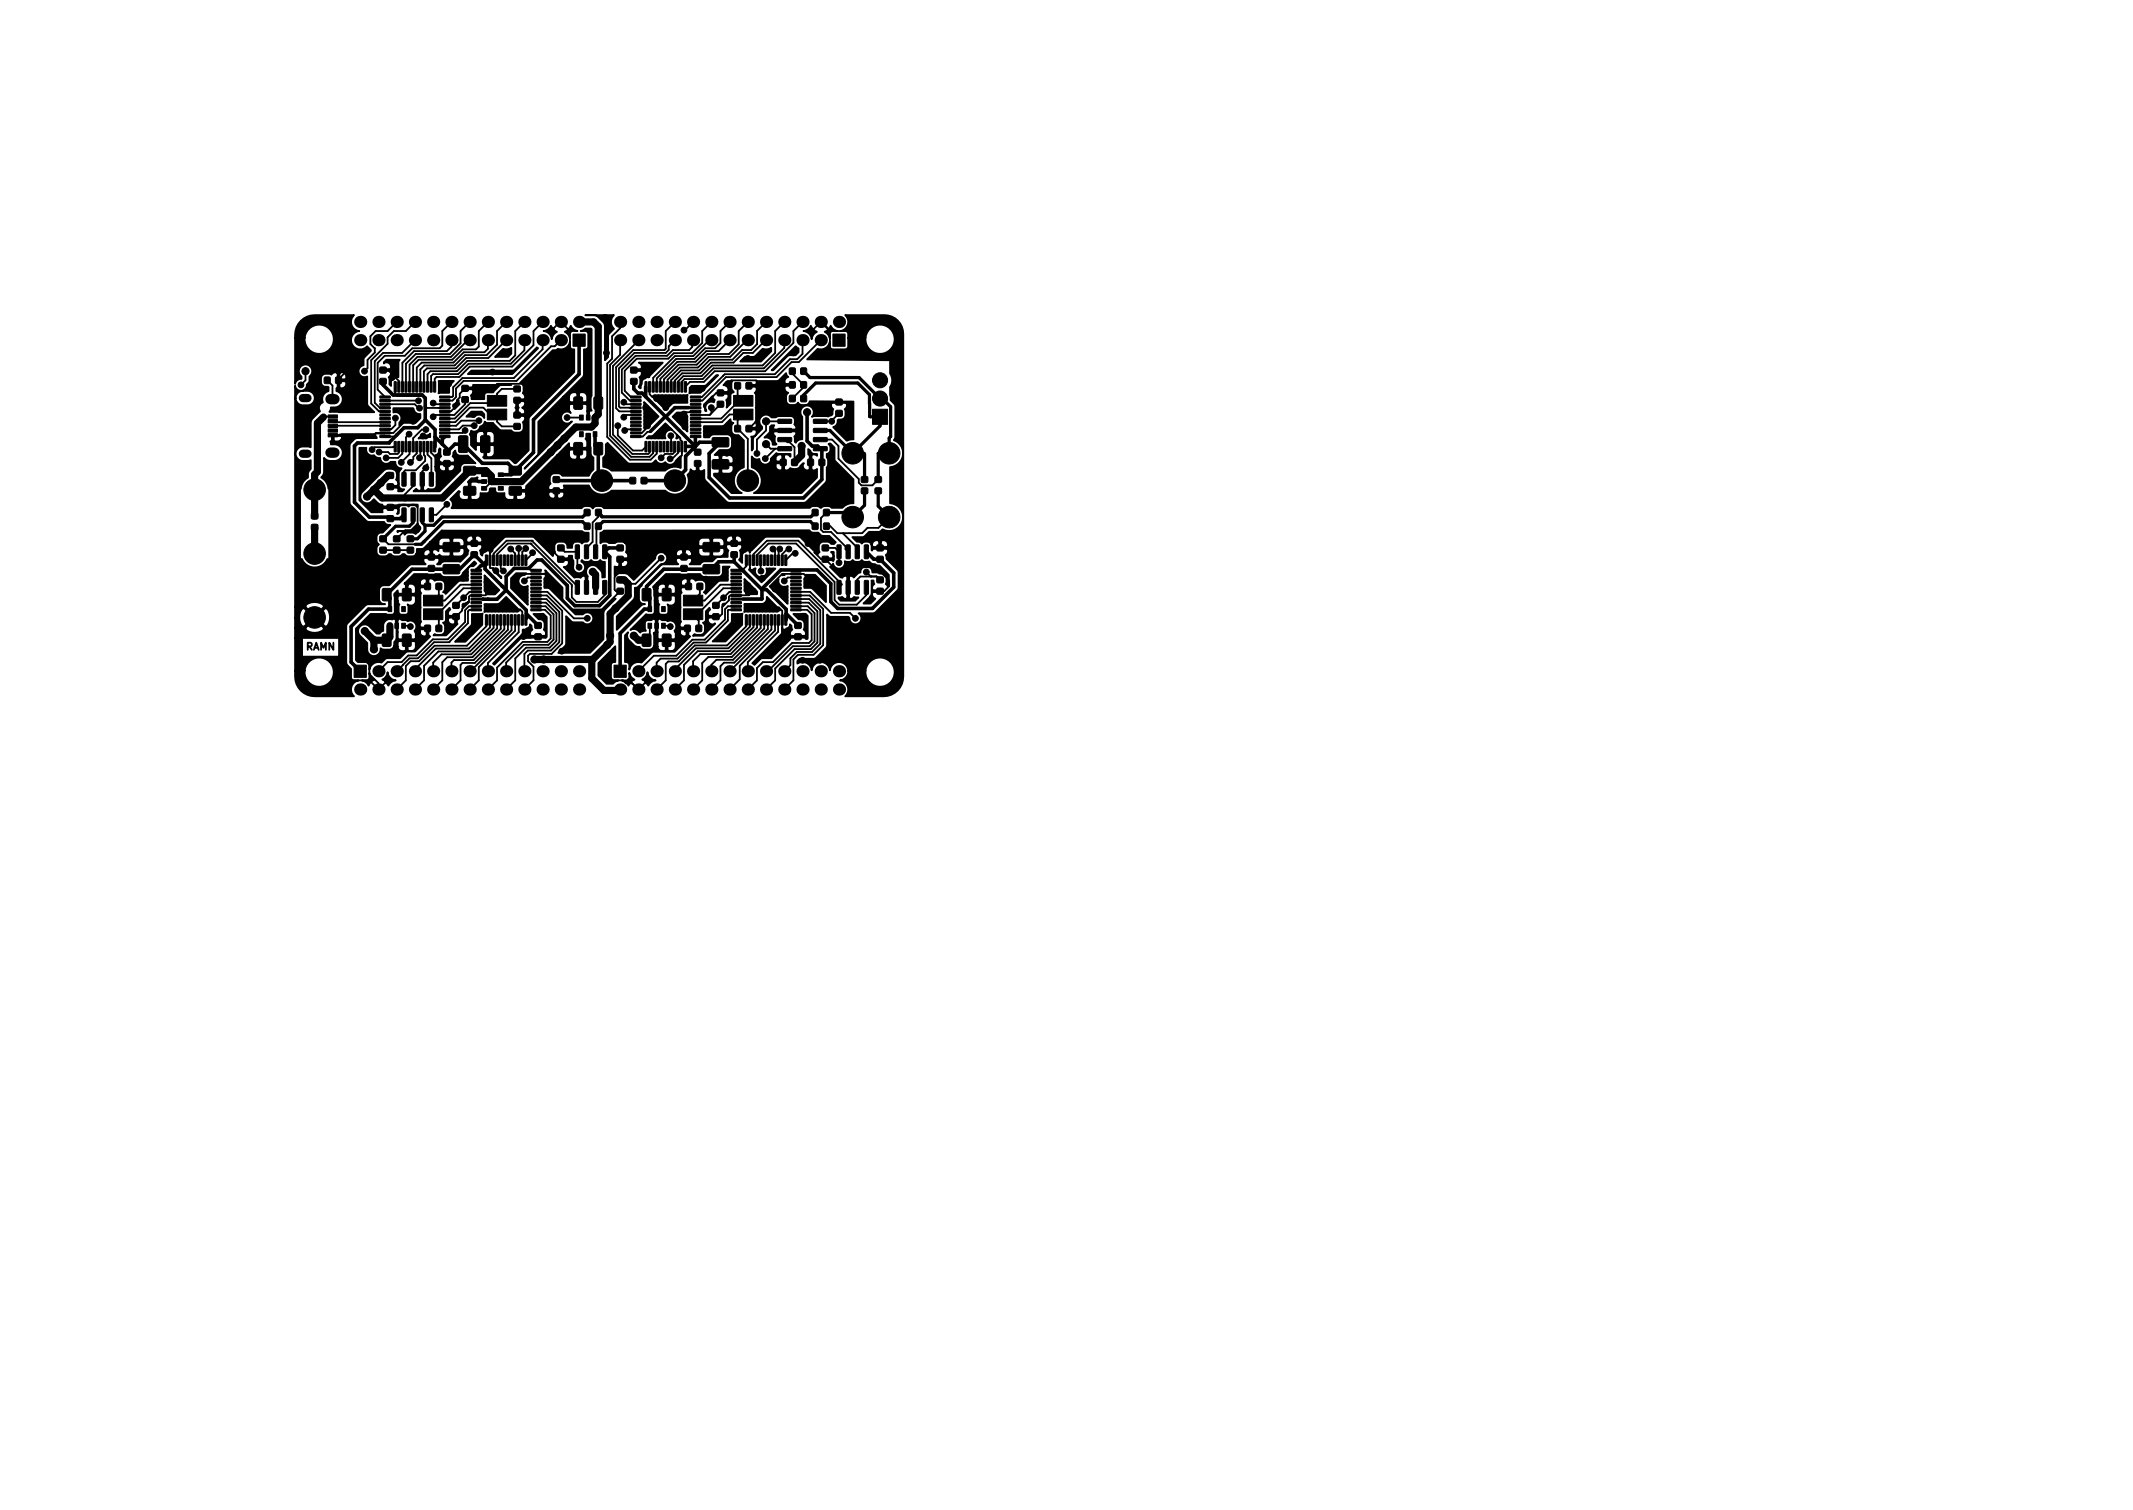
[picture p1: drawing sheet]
<svg xmlns="http://www.w3.org/2000/svg" width="297mm" height="210mm" viewBox="0 0 297 210" stroke-linecap="round" stroke-linejoin="round" font-family="sans-serif">
<defs><g id="words">
<text font-size="1.4" x="42.6" y="90.5">RAMN</text>
</g></defs>
<g fill="#000" stroke="#000" stroke-width=".14">
<path d="M45.7 57.8h1.3v.4h-1.3zM45.7 58.4h1.3v.5h-1.3zM45.7 59.1h1.3v.4h-1.3zM45.7 59.7h1.3v.5h-1.3zM45.2 52.5h.6l.2 .1v.6l-.1 .2h-.6l-.1-.1zM46.8 52.5h.6l.1 .1 .1 .6-.1 .2h-.6l-.1-.1zM52.9 51.2l.8-.1 .1 .2v.6l-.2 .1-.7-.1v-.2zM52.9 52.7h.8l.1 .2v.6h-.2h-.7v-.2zM52.9 59.7l1.4-.1 .1 .3h-1.5zM52.9 59.2l1.4-.1 .1 .3h-1.5zM52.9 58.7l1.4-.1 .1 .3h-1.5zM52.9 58.2l1.4-.1 .1 .3h-1.5z"/>
<path d="M52.9 57.7l1.4-.1 .1 .3h-1.5zM52.9 57.2l1.4-.1 .1 .3h-1.5zM52.9 56.7l1.4-.1 .1 .3h-1.5zM52.9 56.2l1.4-.1 .1 .3h-1.5zM52.9 55.7l1.4-.1 .1 .3h-1.5zM52.9 55.2l1.4-.1 .1 .3h-1.5zM54.9 53.2h.3l-.1 1.4-.2-.1zM55.4 53.2h.3l-.1 1.4-.2-.1zM55.9 53.2h.3l-.1 1.4-.2-.1zM56.4 53.2h.3l-.1 1.4-.2-.1zM56.9 53.2h.3l-.1 1.4-.2-.1zM57.4 53.2h.3l-.1 1.4-.2-.1z"/>
<path d="M57.9 53.2h.3l-.1 1.4-.2-.1zM58.4 53.2h.3l-.1 1.4-.2-.1zM58.9 53.2h.3l-.1 1.4-.2-.1zM59.4 53.2h.3l-.1 1.4-.2-.1zM59.9 53.2h.3l-.1 1.4-.2-.1zM60.4 53.2h.3l-.1 1.4-.2-.1zM61.2 55.2l1.4-.1 .1 .3h-1.4zM61.2 55.7l1.4-.1 .1 .3h-1.4zM61.2 56.2l1.4-.1 .1 .3h-1.4zM61.2 56.7l1.4-.1 .1 .3h-1.4zM61.2 57.2l1.4-.1 .1 .3h-1.4zM61.2 57.7l1.4-.1 .1 .3h-1.4z"/>
<path d="M61.2 58.2l1.4-.1 .1 .3h-1.4zM61.2 58.7l1.4-.1 .1 .3h-1.4zM61.2 59.2l1.4-.1 .1 .3h-1.4zM61.2 59.7l1.4-.1 .1 .3h-1.4zM64.4 53.7h.8v.2v.5l-.2 .1h-.6l-.1-.2zM64.4 55.3h.8v.1v.6l-.2 .1-.6-.1-.1-.1zM67.9 57h2.7v1.5h-2.7zM67.9 55.1h2.7v1.5h-2.7zM71.6 55.4l.8-.1 .1 .2-.1 .6-.1 .1-.7-.1-.1-.2zM71.6 53.8h.8l.1 .1-.1 .6-.1 .1-.7-.1-.1-.1zM71.6 57.4h.8l.1 .2-.1 .6h-.1h-.7l-.1-.2zM71.6 59h.8l.1 .2-.1 .5-.1 .1h-.7l-.1-.2z"/>
<path d="M79.8 46.5h1.7v1.7h-1.7zM80.7 57.8h.5v.7h-.5zM80 55.3h.9l.2 .1v1.4l-.1 .2h-.9l-.2-.1zM81.7 57.8h.5v.7h-.5zM82.6 57.8h.5v.7h-.5zM82.8 55.3h.9l.2 .1v1.4l-.1 .2h-.9l-.2-.1v-1.4zM87.9 51.2l.8-.1v.2v.6l-.2 .1-.6-.1-.1-.2zM87.9 52.7h.8v.2v.6h-.2h-.6l-.1-.2zM87.8 59.7l1.4-.1 .1 .3h-1.4zM87.8 59.2l1.4-.1 .1 .3h-1.4zM87.8 58.7l1.4-.1 .1 .3h-1.4zM87.8 58.2l1.4-.1 .1 .3h-1.4z"/>
<path d="M87.8 57.7l1.4-.1 .1 .3h-1.4zM87.8 57.2l1.4-.1 .1 .3h-1.4zM87.8 56.7l1.4-.1 .1 .3h-1.4zM87.8 56.2l1.4-.1 .1 .3h-1.4zM87.8 55.7l1.4-.1 .1 .3h-1.4zM87.8 55.2l1.4-.1 .1 .3h-1.4zM89.8 53.2h.3l-.1 1.4-.2-.1zM90.3 53.2h.3l-.1 1.4-.2-.1zM90.8 53.2h.3l-.1 1.4-.2-.1zM91.3 53.2h.3l-.1 1.4-.2-.1zM91.8 53.2h.3l-.1 1.4-.2-.1zM92.3 53.2h.3l-.1 1.4-.2-.1z"/>
<path d="M92.8 53.2h.3l-.1 1.4-.2-.1zM93.3 53.2h.3l-.1 1.4-.2-.1zM93.8 53.2h.3l-.1 1.4-.2-.1zM94.3 53.2h.3l-.1 1.4-.2-.1zM94.8 53.2h.3l-.1 1.4-.2-.1zM95.3 53.2h.3l-.1 1.4-.2-.1zM96.2 55.2l1.3-.1 .1 .3h-1.4zM96.2 55.7l1.3-.1 .1 .3h-1.4zM96.2 56.2l1.3-.1 .1 .3h-1.4zM96.2 56.7l1.3-.1 .1 .3h-1.4zM96.2 57.2l1.3-.1 .1 .3h-1.4zM96.2 57.7l1.3-.1 .1 .3h-1.4z"/>
<path d="M96.2 58.2l1.3-.1 .1 .3h-1.4zM96.2 58.7l1.3-.1 .1 .3h-1.4zM96.2 59.2l1.3-.1 .1 .3h-1.4zM96.2 59.7l1.3-.1 .1 .3h-1.4zM99.9 54.3h.8l.1 .2v.6h-.2h-.7v-.2zM99.9 55.9h.8l.1 .2v.5l-.2 .1h-.7v-.2zM102.3 53.3l.6-.1 .2 .1 .1 .7-.1 .1-.6 .1-.2-.1zM102.3 59.3l.6-.1 .2 .1 .1 .6-.1 .2-.6 .1-.2-.1zM103.9 53.3l.6-.1 .2 .1v.7v.1l-.6 .1-.2-.1zM103.9 59.3l.6-.1 .2 .1v.6v.2l-.6 .1-.2-.1zM102.2 57h2.7v1.5h-2.7zM102.2 55.1h2.7v1.5h-2.7z"/>
<path d="M108.4 59.7l1.7-.1 .2 .2v.3l-.2 .1h-1.7l-.1-.1zM108.4 58.4h1.7l.2 .1v.3l-.2 .2h-1.7l-.1-.2zM110 51.3l.6-.1 .1 .1 .1 .6-.1 .2-.6 .1-.2-.1zM110 55.1l.6-.1 .1 .1 .1 .6-.1 .2-.6 .1-.2-.1zM110 53.2l.6-.1 .1 .1 .1 .6-.1 .2-.6 .1-.2-.1zM111.5 51.3l.6-.1 .2 .1 .1 .6-.1 .2-.6 .1-.2-.1zM111.5 55.1l.6-.1 .2 .1 .1 .6-.1 .2-.6 .1-.2-.1zM111.5 53.2l.6-.1 .2 .1 .1 .6-.1 .2-.6 .1-.2-.1zM113.3 58.4h1.8l.1 .1v.3l-.1 .2h-1.7l-.1-.2zM113.3 59.7l1.8-.1 .1 .2v.3l-.1 .1h-1.7l-.1-.1zM116 46.5h1.7v1.7h-1.7zM116.4 55.6h.8l.1 .2v.5l-.2 .1h-.7v-.2z"/>
<path d="M116.4 57.2h.8l.1 .1v.6l-.2 .1-.7-.1v-.1zM121.5 57h2.1v2.1h-2.1zM43.4 71.5h.8l.1 .1-.1 .6-.1 .1-.7-.1-.1-.1zM43.4 73.1l.8-.1 .1 .2-.1 .6-.1 .1-.7-.1-.1-.2zM45.7 60.4h1.3v.4h-1.3zM52.9 74.7l.8-.1 .1 .2v.6l-.2 .1-.7-.1v-.2zM52.9 76.2h.8l.1 .2v.6h-.2h-.7v-.2zM52.9 60.7l1.4-.1 .1 .3h-1.5zM52.9 60.2l1.4-.1 .1 .3h-1.5zM53.9 67.4h.9v.2v.5l-.2 .1h-.6l-.1-.2zM53.9 65.8h.9v.2v.6h-.2h-.6l-.1-.2zM53.9 70.3h.9v.1v.6l-.2 .1-.6-.1-.1-.1z"/>
<path d="M53.9 71.8h.9v.2v.6l-.2 .1-.6-.1-.1-.2zM54.9 61.5h.3l-.1 1.4h-.2zM54.8 74.7l.8-.1 .1 .2v.6l-.2 .1-.6-.1-.1-.2zM54.8 76.2h.8l.1 .2v.6h-.2h-.6l-.1-.2zM55.4 61.5h.3l-.1 1.4h-.2zM55.9 61.5h.3l-.1 1.4h-.2zM56 70.8l.4-.1 .2 .1v1.7l-.2 .2h-.3l-.1-.2zM56 65.8h.4l.2 .1v1.7l-.2 .1h-.3l-.1-.1zM56.4 61.5h.3l-.1 1.4h-.2zM56.9 61.5h.3l-.1 1.4h-.2zM56.7 76.2h.8l.1 .2v.6h-.2h-.6l-.1-.2zM56.7 74.7l.8-.1 .1 .2v.6l-.2 .1-.6-.1-.1-.2z"/>
<path d="M57.4 61.5h.3l-.1 1.4h-.2zM57.3 70.8l.4-.1 .1 .1v1.7l-.1 .2h-.3l-.2-.2zM57.3 65.8h.4l.1 .1v1.7l-.1 .1h-.3l-.2-.1zM57.9 61.5h.3l-.1 1.4h-.2zM58.4 61.5h.3l-.1 1.4h-.2zM58.5 70.8l.5-.1 .1 .1v1.7l-.1 .2h-.4l-.1-.2zM58.5 65.8h.5l.1 .1v1.7l-.1 .1h-.4l-.1-.1zM58.9 61.5h.3l-.1 1.4h-.2zM59.4 61.5h.3l-.1 1.4h-.2zM59.9 61.5h.3l-.1 1.4h-.2zM59.8 70.8l.4-.1 .2 .1v1.7l-.1 .2h-.4l-.1-.2zM59.8 65.8h.4l.2 .1v1.7l-.1 .1h-.4l-.1-.1z"/>
<path d="M59.7 77.2h.8v.1v.6l-.2 .1h-.6l-.1-.2zM59.7 78.8h.8v.1v.6l-.2 .1-.6-.1-.1-.1zM60.4 61.5h.3l-.1 1.4h-.2zM61.8 64.2l.8-.1 .1 .2v.6l-.2 .1-.7-.1v-.1zM61.8 62.6h.8l.1 .1v.6l-.2 .1-.7-.1v-.1zM61.2 60.2l1.4-.1 .1 .3h-1.4zM61.2 60.7l1.4-.1 .1 .3h-1.4zM61.8 78.7l2.1-.1 .1 .2v1l-.2 .1h-2l-.1-.2zM61.8 75.6l2.1-.1 .1 .2v1l-.2 .1h-2l-.1-.2zM63.9 60.7h1l.2 .1 .1 2-.2 .2h-.9l-.2-.1zM64.6 67.8l.2-.1 1.4 .1 .1 .1-.1 1-.1 .1-1.5-.1-.1-.2zM64.6 65l.2-.1 1.4 .1 .1 .1-.1 1-.2 .1-1.4-.1-.1-.2z"/>
<path d="M65.6 75.3h.8l.1 .1v.6l-.2 .1-.7-.1v-.1zM65.6 76.9l.8-.1 .1 .2v.6l-.2 .1-.7-.1v-.1zM65.6 79.8h1.4l.1 .2-1.5 .1zM65.6 79.3h1.4l.1 .2-1.5 .1zM67.1 67.7h.7v.6h-.7zM67.1 66.8h.7v.5h-.7zM67.1 65.8h.7v.6h-.7zM67.6 77.3h.3l-.1 1.4h-.2zM67 60.7h1l.2 .1v2l-.1 .2h-1l-.2-.1zM68.1 77.3h.3l-.1 1.4h-.2zM68.6 77.3h.3l-.1 1.4h-.2zM69.1 77.3h.3l-.1 1.4h-.2z"/>
<path d="M69.4 65.8h.7v.6h-.7zM69.4 67.7h.7v.6h-.7zM69.6 77.3h.3l-.1 1.4h-.2zM70.1 77.3h.3l-.1 1.4h-.2zM70.6 77.3h.3l-.1 1.4h-.2zM71.1 77.3h.3l-.1 1.4h-.2zM71.6 77.3h.3l-.1 1.4h-.2zM72.1 77.3h.3l-.1 1.4h-.2zM71 67.8l.1-.1 1.4 .1 .1 .1v1l-.2 .1-1.4-.1-.1-.2zM71 65l.1-.1 1.4 .1 .1 .1v1l-.2 .1-1.4-.1-.1-.2zM72.6 77.3h.3l-.1 1.4h-.2zM73.1 77.3h.3l-.1 1.4h-.2z"/>
<path d="M73.9 79.3h1.4l.1 .2-1.4 .1zM73.9 79.8h1.4l.1 .2-1.4 .1zM77.1 68h.8v.1v.6l-.2 .1-.6-.1-.1-.1zM77.1 66.4h.8v.2v.5l-.2 .1h-.6l-.1-.2zM77.7 77.5h.8l.1 .2-.1 .5-.1 .1h-.7l-.1-.2zM77.7 75.9h.8l.1 .2-.1 .6h-.1h-.7l-.1-.2zM80.1 75.9h.5l.1 .1v1.7l-.1 .1h-.4l-.1-.1zM80.7 60.1h.5v.7h-.5zM80 61.7l.9-.1 .2 .1v1.4l-.1 .2-.9 .1-.2-.2zM81.4 75.9h.4l.2 .1v1.7l-.1 .1h-.4l-.1-.1zM81.4 72.9l.6-.1 .2 .1v.6l-.1 .2h-.6h-.1zM81.4 71l.6-.1 .2 .1v.6l-.1 .2h-.6h-.1z"/>
<path d="M82.6 60.1h.5v.7h-.5zM82.7 75.9h.4l.1 .1v1.7l-.1 .1h-.3l-.2-.1zM83 72.9l.6-.1 .1 .1 .1 .6-.1 .2h-.6h-.2zM83 71l.6-.1 .1 .1 .1 .6-.1 .2h-.6h-.2zM82.8 61.7l.9-.1 .2 .1v1.4l-.1 .2-.9 .1-.2-.2v-1.3zM84 75.9h.4l.1 .1v1.7l-.1 .1h-.4l-.1-.1zM85.9 77.5h.9v.2v.5l-.2 .1h-.6l-.1-.2zM85.9 75.9h.9v.2v.6h-.2h-.6l-.1-.2zM87.7 66.5l.6-.1 .2 .1v.7v.1l-.6 .1-.2-.1zM87.8 60.7l1.4-.1 .1 .3h-1.4zM87.8 60.2l1.4-.1 .1 .3h-1.4zM89.3 66.5l.6-.1 .2 .1v.7l-.1 .1-.5 .1-.2-.1z"/>
<path d="M89.8 61.5h.3l-.1 1.4h-.2zM90.3 61.5h.3l-.1 1.4h-.2zM90.8 61.5h.3l-.1 1.4h-.2zM91.3 61.5h.3l-.1 1.4h-.2zM91.8 61.5h.3l-.1 1.4h-.2zM92.3 61.5h.3l-.1 1.4h-.2zM92.8 61.5h.3l-.1 1.4h-.2zM93.3 61.5h.3l-.1 1.4h-.2zM93.8 61.5h.3l-.1 1.4h-.2zM94.3 61.5h.3l-.1 1.4h-.2zM94.8 61.5h.3l-.1 1.4h-.2zM94.8 77.2h.8l.1 .1v.6l-.2 .1h-.6l-.1-.2z"/>
<path d="M94.8 78.8h.8l.1 .1v.6l-.2 .1-.6-.1-.1-.1zM95.3 61.5h.3l-.1 1.4h-.2zM96.7 64.2l.8-.1 .1 .2v.6l-.2 .1-.6-.1-.1-.1zM96.7 62.6h.8l.1 .1v.6l-.2 .1-.6-.1-.1-.1zM96.2 60.2l1.3-.1 .1 .3h-1.4zM96.2 60.7l1.3-.1 .1 .3h-1.4zM98 75.6l2.1-.1 .1 .2v1l-.2 .1h-2l-.1-.2zM98 78.7l2.1-.1 .1 .2v1l-.2 .1h-2l-.1-.2zM99.2 64.1l2.2-.1 .1 .2v1l-.2 .1h-2l-.1-.2zM99.2 61l2.2-.1 .1 .2v1l-.2 .1h-2l-.1-.2zM101.8 75.3h.8l.1 .1v.6l-.2 .1-.7-.1v-.1zM101.8 76.9l.8-.1 .1 .2v.6l-.2 .1-.7-.1v-.1z"/>
<path d="M101.8 79.8h1.4l.1 .2-1.5 .1zM101.8 79.3h1.4l.1 .2-1.5 .1zM103.8 77.3h.3l-.1 1.4h-.2zM104.3 77.3h.3l-.1 1.4h-.2zM104.8 77.3h.3l-.1 1.4h-.2zM105.3 77.3h.3l-.1 1.4h-.2zM105.8 77.3h.3l-.1 1.4h-.2zM106.3 77.3h.3l-.1 1.4h-.2zM106.8 77.3h.3l-.1 1.4h-.2zM107.3 77.3h.3l-.1 1.4h-.2zM107.8 77.3h.3l-.1 1.4h-.2zM108.3 77.3h.3l-.1 1.4h-.2z"/>
<path d="M108.8 77.3h.3l-.1 1.4h-.2zM108.7 64l.6-.1 .2 .1v.6l-.1 .2-.6 .1-.1-.1zM109.3 77.3h.3l-.1 1.4h-.2zM108.4 62.2h1.7l.2 .1v.4l-.2 .1h-1.7l-.1-.2zM108.4 61l1.7-.1 .2 .1v.4l-.2 .1h-1.7l-.1-.1zM110.3 64l.6-.1 .1 .1 .1 .6-.1 .2-.6 .1-.1-.1zM110.1 79.3h1.4l.1 .2-1.4 .1zM110.1 79.8h1.4l.1 .2-1.4 .1zM112.5 64l.6-.1 .2 .1v.6l-.1 .2-.5 .1-.2-.1zM113.1 72.9l.6-.1 .2 .1v.6v.2h-.6h-.2zM113.1 71l.6-.1 .2 .1v.6v.2h-.6h-.2zM114.1 64l.6-.1 .1 .1 .1 .6-.1 .2-.6 .1-.1-.1z"/>
<path d="M113.3 61l1.8-.1 .1 .1v.4l-.1 .1h-1.7l-.1-.1zM113.3 62.2h1.8l.1 .1v.4l-.1 .1h-1.7l-.1-.2zM114.5 77.5h.8l.1 .2v.5l-.2 .1h-.7v-.2zM114.5 75.9h.8l.1 .2v.6h-.2h-.7v-.2zM114.7 72.9l.6-.1 .2 .1v.6l-.1 .2h-.5h-.2zM114.7 71l.6-.1 .2 .1v.6l-.1 .2h-.5h-.2zM116.6 75.9h.4l.1 .1v1.7l-.1 .1h-.3l-.2-.1zM117.9 75.9h.4l.1 .1v1.7l-.1 .1h-.4l-.1-.1zM119.1 75.9h.4l.2 .1v1.7l-.1 .1h-.4l-.1-.1zM120 68h.8l.1 .1-.1 .6-.1 .1-.7-.1-.1-.1zM120 66.4h.8l.1 .2-.1 .5-.1 .1h-.7l-.1-.2zM120.4 75.9h.4l.1 .1v1.7l-.1 .1h-.3l-.1-.1z"/>
<path d="M121.9 68h.8l.1 .1-.1 .6-.1 .1-.7-.1-.1-.1zM121.9 66.4h.8l.1 .2-.1 .5-.1 .1h-.7l-.1-.2zM122.1 75.9h.8l.1 .2v.6h-.2h-.6l-.1-.2zM122.1 77.5h.8l.1 .2v.5l-.2 .1h-.6l-.1-.2zM49.3 92.6h1.7v1.7h-1.7zM53.3 82l.9-.1 .2 .1 .1 1.4-.1 .2-1 .1-.1-.1zM53.3 88.3h.9l.2 .1 .1 1.4-.1 .2h-1l-.1-.1zM54 84.5h.6v.7h-.6zM54 86.8h.6v.7h-.6zM55 86.8h.5v.7h-.5zM55.9 84.5h.5v.7h-.5zM55.9 86.8h.5v.7h-.5z"/>
<path d="M56.1 82l.9-.1 .2 .1 .1 1.4-.1 .2-1 .1-.1-.1-.1-1.4zM56.1 88.3h.9l.2 .1 .1 1.4-.1 .2h-1l-.1-.1-.1-1.4zM59 82.9h2.7v1.5h-2.7zM59 84.8h2.7v1.5h-2.7zM59.2 87.1l.6-.1 .1 .1 .1 .7-.1 .1-.6 .1-.2-.1zM59.2 81.2h.6l.1 .1 .1 .6-.1 .2h-.6h-.2zM60.7 87.1l.6-.1 .2 .1 .1 .7-.1 .1-.6 .1-.2-.1zM60.7 81.2h.6l.2 .1 .1 .6-.1 .2h-.6h-.2zM63.1 85.5h.8l.1 .2-.1 .5-.1 .1h-.7l-.1-.2zM63.1 83.9h.8l.1 .2-.1 .6h-.1h-.7l-.1-.2zM65.6 84.8h1.4l.1 .2-1.5 .1zM65.6 84.3h1.4l.1 .2-1.5 .1z"/>
<path d="M65.6 83.8h1.4l.1 .2-1.5 .1zM65.6 83.3h1.4l.1 .2-1.5 .1zM65.6 82.8h1.4l.1 .2-1.5 .1zM65.6 82.3h1.4l.1 .2-1.5 .1zM65.6 81.8h1.4l.1 .2-1.5 .1zM65.6 81.3h1.4l.1 .2-1.5 .1zM65.6 80.8h1.4l.1 .2-1.5 .1zM65.6 80.3h1.4l.1 .2-1.5 .1zM67.6 85.6h.3l-.1 1.5-.2-.1zM68.1 85.6h.3l-.1 1.5-.2-.1zM68.6 85.6h.3l-.1 1.5-.2-.1zM69.1 85.6h.3l-.1 1.5-.2-.1z"/>
<path d="M69.6 85.6h.3l-.1 1.5-.2-.1zM70.1 85.6h.3l-.1 1.5-.2-.1zM70.6 85.6h.3l-.1 1.5-.2-.1zM71.1 85.6h.3l-.1 1.5-.2-.1zM71.6 85.6h.3l-.1 1.5-.2-.1zM72.1 85.6h.3l-.1 1.5-.2-.1zM72.6 85.6h.3l-.1 1.5-.2-.1zM73.1 85.6h.3l-.1 1.5-.2-.1zM74.5 88.3h.8l.1 .1v.6l-.2 .1h-.7v-.2zM74.5 86.7h.8l.1 .2v.5l-.2 .1h-.7v-.2zM73.9 80.3h1.4l.1 .2-1.4 .1zM73.9 80.8h1.4l.1 .2-1.4 .1z"/>
<path d="M73.9 81.3h1.4l.1 .2-1.4 .1zM73.9 81.8h1.4l.1 .2-1.4 .1zM73.9 82.3h1.4l.1 .2-1.4 .1zM73.9 82.8h1.4l.1 .2-1.4 .1zM73.9 83.3h1.4l.1 .2-1.4 .1zM73.9 83.8h1.4l.1 .2-1.4 .1zM73.9 84.3h1.4l.1 .2-1.4 .1zM73.9 84.8h1.4l.1 .2-1.4 .1zM80.1 80.9l.5-.1 .1 .1v1.7l-.1 .2h-.4l-.1-.2zM81.4 80.9l.4-.1 .2 .1v1.7l-.1 .2h-.4l-.1-.2zM82.7 80.9l.4-.1 .1 .1v1.7l-.1 .2h-.3l-.2-.2zM84 80.9l.4-.1 .1 .1v1.7l-.1 .2h-.4l-.1-.2z"/>
<path d="M85.9 81.9h.9v.2v.6l-.2 .1-.6-.1-.1-.2zM85.9 80.4h.9v.1v.6l-.2 .1-.6-.1-.1-.1zM85.5 92.6h1.7v1.7h-1.7zM89.5 82l.9-.1 .2 .1 .1 1.4-.1 .2-1 .1-.1-.1zM89.5 88.3h.9l.2 .1 .1 1.4-.1 .2h-1l-.1-.1zM90.2 84.5h.5v.7h-.5zM90.2 86.8h.5v.7h-.5zM91.2 86.8h.5v.7h-.5zM92.1 84.5h.5v.7h-.5zM92.1 86.8h.5v.7h-.5zM92.3 82l.9-.1 .2 .1 .1 1.4-.1 .2-1 .1-.1-.1-.1-1.4zM92.3 88.3h.9l.2 .1 .1 1.4-.1 .2h-1l-.1-.1-.1-1.4z"/>
<path d="M95.2 82.9h2.7v1.5h-2.7zM95.2 84.8h2.7v1.5h-2.7zM95.4 87.1l.6-.1 .1 .1 .1 .7-.1 .1-.6 .1-.2-.1zM95.5 81.2h.6l.2 .1v.6l-.1 .2h-.5h-.2zM96.9 87.1l.6-.1 .2 .1v.7v.1l-.6 .1-.2-.1zM97.1 81.2h.6l.1 .1 .1 .6-.1 .2h-.6h-.1zM99.3 85.5h.8l.1 .2-.1 .5-.1 .1h-.7l-.1-.2zM99.3 83.9h.8l.1 .2-.1 .6h-.1h-.7l-.1-.2zM101.8 84.8h1.4l.1 .2-1.5 .1zM101.8 84.3h1.4l.1 .2-1.5 .1zM101.8 83.8h1.4l.1 .2-1.5 .1zM101.8 83.3h1.4l.1 .2-1.5 .1z"/>
<path d="M101.8 82.8h1.4l.1 .2-1.5 .1zM101.8 82.3h1.4l.1 .2-1.5 .1zM101.8 81.8h1.4l.1 .2-1.5 .1zM101.8 81.3h1.4l.1 .2-1.5 .1zM101.8 80.8h1.4l.1 .2-1.5 .1zM101.8 80.3h1.4l.1 .2-1.5 .1zM103.8 85.6h.3l-.1 1.5-.2-.1zM104.3 85.6h.3l-.1 1.5-.2-.1zM104.8 85.6h.3l-.1 1.5-.2-.1zM105.3 85.6h.3l-.1 1.5-.2-.1zM105.8 85.6h.3l-.1 1.5-.2-.1zM106.3 85.6h.3l-.1 1.5-.2-.1z"/>
<path d="M106.8 85.6h.3l-.1 1.5-.2-.1zM107.3 85.6h.3l-.1 1.5-.2-.1zM107.8 85.6h.3l-.1 1.5-.2-.1zM108.3 85.6h.3l-.1 1.5-.2-.1zM108.8 85.6h.3l-.1 1.5-.2-.1zM109.3 85.6h.3l-.1 1.5-.2-.1zM110.7 88.3h.8l.1 .1v.6l-.2 .1h-.7v-.2zM110.7 86.7h.8l.1 .2v.5l-.2 .1h-.7v-.2zM110.1 80.3h1.4l.1 .2-1.4 .1zM110.1 80.8h1.4l.1 .2-1.4 .1zM110.1 81.3h1.4l.1 .2-1.4 .1zM110.1 81.8h1.4l.1 .2-1.4 .1z"/>
<path d="M110.1 82.3h1.4l.1 .2-1.4 .1zM110.1 82.8h1.4l.1 .2-1.4 .1zM110.1 83.3h1.4l.1 .2-1.4 .1zM110.1 83.8h1.4l.1 .2-1.4 .1zM110.1 84.3h1.4l.1 .2-1.4 .1zM110.1 84.8h1.4l.1 .2-1.4 .1zM116.6 80.9l.4-.1 .1 .1v1.7l-.1 .2h-.3l-.2-.2zM117.9 80.9l.4-.1 .1 .1v1.7l-.1 .2h-.4l-.1-.2zM119.1 80.9l.4-.1 .2 .1v1.7l-.1 .2h-.4l-.1-.2zM120.4 80.9l.4-.1 .1 .1v1.7l-.1 .2h-.3l-.1-.2zM122.1 81.9h.8l.1 .2v.6l-.2 .1-.6-.1-.1-.2zM122.1 80.4h.8l.1 .1v.6l-.2 .1-.6-.1-.1-.1z"/>
<circle cx="41.9" cy="53.6" r=".4"/>
<circle cx="41.9" cy="47.2" r=".4"/>
<circle cx="42.5" cy="51.7" r=".5"/>
<circle cx="42.5" cy="59.3" r=".4"/>
<circle cx="42.5" cy="57.4" r=".4"/>
<circle cx="44.4" cy="44.7" r=".4"/>
<circle cx="47" cy="49.8" r=".4"/>
<circle cx="48.3" cy="54.2" r=".4"/>
<circle cx="48.3" cy="55.5" r=".4"/>
<circle cx="48.3" cy="56.8" r=".4"/>
<circle cx="49.5" cy="50.4" r=".4"/>
<circle cx="50.2" cy="55.5" r=".4"/>
<circle cx="50.2" cy="56.8" r=".4"/>
<circle cx="50.2" cy="54.2" r=".4"/>
<circle cx="50.8" cy="51.7" r=".4"/>
<circle cx="54.6" cy="52.6" r=".4"/>
<circle cx="54.9" cy="51.6" r=".4"/>
<circle cx="55.1" cy="58.2" r=".4"/>
<circle cx="57.5" cy="58.7" r=".4"/>
<circle cx="58.3" cy="55.8" r=".4"/>
<circle cx="58.4" cy="56.8" r=".4"/>
<circle cx="59.3" cy="59.8" r=".4"/>
<circle cx="60.3" cy="56.1" r=".4"/>
<circle cx="60.3" cy="58" r=".4"/>
<circle cx="62.5" cy="53.5" r=".4"/>
<circle cx="64.8" cy="59.9" r=".4"/>
<circle cx="65.9" cy="57.7" r=".4"/>
<circle cx="66" cy="59.3" r=".4"/>
<circle cx="66.5" cy="54.1" r=".4"/>
<circle cx="66.5" cy="55.1" r=".4"/>
<circle cx="66.7" cy="58.6" r=".4"/>
<circle cx="67.8" cy="54.1" r=".4"/>
<circle cx="68.6" cy="51.8" r=".4"/>
<circle cx="70.5" cy="49.1" r=".4"/>
<circle cx="73.7" cy="54.9" r=".4"/>
<circle cx="73.7" cy="57.4" r=".4"/>
<circle cx="73.7" cy="53.6" r=".4"/>
<circle cx="74.9" cy="53.6" r=".4"/>
<circle cx="74.9" cy="54.9" r=".4"/>
<circle cx="76.8" cy="46" r=".4"/>
<circle cx="78.1" cy="49.1" r=".4"/>
<circle cx="78.1" cy="50.4" r=".4"/>
<circle cx="79" cy="58.1" r=".4"/>
<circle cx="79.4" cy="50.4" r=".4"/>
<circle cx="79.4" cy="49.1" r=".4"/>
<circle cx="81.9" cy="49.1" r=".4"/>
<circle cx="81.9" cy="50.4" r=".4"/>
<circle cx="84.3" cy="44.2" r=".4"/>
<circle cx="84.5" cy="49.1" r=".4"/>
<circle cx="86" cy="59.3" r=".4"/>
<circle cx="86.9" cy="58.1" r=".4"/>
<circle cx="86.9" cy="56" r=".4"/>
<circle cx="87" cy="59.9" r=".4"/>
<circle cx="89.9" cy="56.8" r=".4"/>
<circle cx="90.2" cy="59.3" r=".4"/>
<circle cx="90.2" cy="51.2" r=".4"/>
<circle cx="91.4" cy="55.5" r=".4"/>
<circle cx="92.7" cy="59.6" r=".4"/>
<circle cx="92.7" cy="55.5" r=".4"/>
<circle cx="92.7" cy="56.8" r=".4"/>
<circle cx="94" cy="55.5" r=".4"/>
<circle cx="95.2" cy="46" r=".4"/>
<circle cx="95.2" cy="55.5" r=".4"/>
<circle cx="95.2" cy="57.7" r=".4"/>
<circle cx="95.4" cy="59.4" r=".4"/>
<circle cx="97.8" cy="54.1" r=".4"/>
<circle cx="99.1" cy="56.8" r=".4"/>
<circle cx="101.3" cy="53.5" r=".4"/>
<circle cx="104.1" cy="49.9" r=".4"/>
<circle cx="106.7" cy="58.7" r=".5"/>
<circle cx="106.7" cy="54.9" r=".4"/>
<circle cx="106.7" cy="56.1" r=".4"/>
<circle cx="106.7" cy="53.6" r=".4"/>
<circle cx="110.5" cy="49.1" r=".4"/>
<circle cx="112.4" cy="57.4" r=".5"/>
<circle cx="113" cy="46.1" r=".4"/>
<circle cx="114.3" cy="49.1" r=".4"/>
<circle cx="114.4" cy="57.4" r=".4"/>
<circle cx="115.6" cy="49.1" r=".4"/>
<circle cx="115.8" cy="58.7" r=".4"/>
<circle cx="120.4" cy="44.7" r=".4"/>
<circle cx="120.4" cy="46" r=".4"/>
<circle cx="122.2" cy="44.7" r=".4"/>
<circle cx="122.6" cy="55.5" r="1.05"/>
<circle cx="122.6" cy="53" r="1.05"/>
<circle cx="125.1" cy="53" r=".4"/>
<circle cx="125.1" cy="46.6" r=".4"/>
<circle cx="125.1" cy="54.9" r=".4"/>
<circle cx="42.5" cy="61.2" r=".4"/>
<circle cx="43.8" cy="68.2" r="1.5"/>
<circle cx="43.8" cy="77.1" r="1.5"/>
<circle cx="45.6" cy="79" r=".4"/>
<circle cx="48.3" cy="79" r=".4"/>
<circle cx="48.3" cy="61.8" r=".4"/>
<circle cx="48.3" cy="63.1" r=".4"/>
<circle cx="48.3" cy="69.5" r=".4"/>
<circle cx="48.3" cy="67.6" r=".4"/>
<circle cx="48.3" cy="76.4" r=".4"/>
<circle cx="48.3" cy="64.4" r=".4"/>
<circle cx="48.3" cy="73.9" r=".4"/>
<circle cx="50.5" cy="63.1" r=".4"/>
<circle cx="50.5" cy="64.4" r=".4"/>
<circle cx="51.1" cy="69.1" r=".5"/>
<circle cx="51.8" cy="64.4" r=".4"/>
<circle cx="51.8" cy="62.6" r=".4"/>
<circle cx="52.1" cy="68.2" r=".5"/>
<circle cx="52.2" cy="70.6" r=".4"/>
<circle cx="52.8" cy="62.9" r=".4"/>
<circle cx="53" cy="67.2" r=".5"/>
<circle cx="53.8" cy="63.8" r=".4"/>
<circle cx="55.9" cy="64.4" r=".4"/>
<circle cx="57" cy="60.5" r=".4"/>
<circle cx="57.2" cy="64.4" r=".4"/>
<circle cx="58" cy="73.8" r=".4"/>
<circle cx="58.3" cy="77.8" r=".4"/>
<circle cx="58.4" cy="63.7" r=".4"/>
<circle cx="58.9" cy="60.7" r=".4"/>
<circle cx="59.3" cy="65.1" r=".4"/>
<circle cx="61.2" cy="67.3" r=".4"/>
<circle cx="61.2" cy="66.3" r=".4"/>
<circle cx="62.2" cy="70.2" r=".4"/>
<circle cx="63.8" cy="70.1" r=".4"/>
<circle cx="64" cy="64" r=".4"/>
<circle cx="65" cy="64" r=".4"/>
<circle cx="68.6" cy="68.8" r=".4"/>
<circle cx="68.6" cy="74.7" r=".4"/>
<circle cx="69.1" cy="79.5" r=".4"/>
<circle cx="70.1" cy="79.5" r=".4"/>
<circle cx="70.4" cy="61.8" r=".4"/>
<circle cx="71.1" cy="76.4" r=".4"/>
<circle cx="72.1" cy="61.8" r=".4"/>
<circle cx="72.2" cy="76.4" r=".4"/>
<circle cx="73.2" cy="76.4" r=".4"/>
<circle cx="74.2" cy="77" r=".4"/>
<circle cx="74.9" cy="67.6" r=".4"/>
<circle cx="74.9" cy="69.5" r=".4"/>
<circle cx="76.2" cy="60.6" r=".4"/>
<circle cx="76.7" cy="63" r=".5"/>
<circle cx="77.6" cy="62" r=".5"/>
<circle cx="78.6" cy="61.1" r=".5"/>
<circle cx="79.4" cy="65" r=".4"/>
<circle cx="80.6" cy="79" r=".4"/>
<circle cx="80.8" cy="74.8" r=".4"/>
<circle cx="81.9" cy="65" r=".4"/>
<circle cx="82.5" cy="79.6" r=".5"/>
<circle cx="83.8" cy="66.9" r="1.5"/>
<circle cx="84.6" cy="74.8" r=".4"/>
<circle cx="85.7" cy="65" r=".4"/>
<circle cx="85.7" cy="69.5" r=".4"/>
<circle cx="88.3" cy="79" r=".4"/>
<circle cx="88.9" cy="65" r=".4"/>
<circle cx="91.4" cy="76.4" r=".4"/>
<circle cx="91.4" cy="75.2" r=".4"/>
<circle cx="91.8" cy="60.3" r=".4"/>
<circle cx="92.1" cy="65" r=".4"/>
<circle cx="92.1" cy="69.5" r=".4"/>
<circle cx="92.1" cy="77.7" r=".4"/>
<circle cx="92.1" cy="63.7" r=".4"/>
<circle cx="93.3" cy="63.9" r=".4"/>
<circle cx="93.4" cy="60.7" r=".4"/>
<circle cx="94" cy="66.9" r="1.5"/>
<circle cx="96.5" cy="66.3" r=".4"/>
<circle cx="96.5" cy="75.9" r=".4"/>
<circle cx="98.6" cy="60" r=".4"/>
<circle cx="99.1" cy="69.5" r=".4"/>
<circle cx="101" cy="66.7" r=".4"/>
<circle cx="101.2" cy="63.1" r=".4"/>
<circle cx="104.1" cy="66.9" r="1.5"/>
<circle cx="105.4" cy="63.1" r=".4"/>
<circle cx="106" cy="79.5" r=".4"/>
<circle cx="106.6" cy="63.9" r=".4"/>
<circle cx="106.7" cy="61.8" r=".5"/>
<circle cx="106.7" cy="66.3" r=".4"/>
<circle cx="107.6" cy="76.4" r=".4"/>
<circle cx="108.6" cy="76.4" r=".4"/>
<circle cx="109.9" cy="76.4" r=".4"/>
<circle cx="110.7" cy="77" r=".4"/>
<circle cx="110.9" cy="74.3" r=".4"/>
<circle cx="111.6" cy="62.1" r=".5"/>
<circle cx="111.8" cy="66.3" r=".4"/>
<circle cx="111.8" cy="67.6" r=".4"/>
<circle cx="112.5" cy="75.7" r=".4"/>
<circle cx="116.8" cy="68.2" r=".4"/>
<circle cx="116.8" cy="78.4" r=".4"/>
<circle cx="116.8" cy="66.9" r=".4"/>
<circle cx="118.2" cy="60.7" r=".4"/>
<circle cx="118.7" cy="79" r=".4"/>
<circle cx="118.7" cy="72" r="1.5"/>
<circle cx="118.7" cy="63.1" r="1.5"/>
<circle cx="120.6" cy="79.7" r=".4"/>
<circle cx="121" cy="74.7" r=".4"/>
<circle cx="122.3" cy="79.3" r=".4"/>
<circle cx="123.8" cy="72" r="1.5"/>
<circle cx="123.8" cy="63.1" r="1.5"/>
<circle cx="125.1" cy="68.8" r=".4"/>
<circle cx="125.1" cy="66.3" r=".4"/>
<circle cx="41.9" cy="93.6" r=".4"/>
<circle cx="43.8" cy="86" r="1.5"/>
<circle cx="44.4" cy="96.1" r=".4"/>
<circle cx="45.6" cy="81.5" r=".4"/>
<circle cx="45.7" cy="87.9" r=".4"/>
<circle cx="47" cy="84.1" r=".4"/>
<circle cx="47" cy="93.6" r=".4"/>
<circle cx="47" cy="94.9" r=".4"/>
<circle cx="47" cy="96.1" r=".4"/>
<circle cx="47" cy="87.9" r=".4"/>
<circle cx="48.3" cy="81.5" r=".4"/>
<circle cx="50.4" cy="91.6" r=".4"/>
<circle cx="50.4" cy="89.4" r=".4"/>
<circle cx="50.4" cy="90.4" r=".4"/>
<circle cx="50.8" cy="87.9" r=".5"/>
<circle cx="52.1" cy="89.1" r=".5"/>
<circle cx="52.1" cy="90.4" r=".5"/>
<circle cx="52.1" cy="86.6" r=".4"/>
<circle cx="54" cy="94.9" r=".4"/>
<circle cx="57.1" cy="87.2" r=".4"/>
<circle cx="62.9" cy="80.9" r=".4"/>
<circle cx="64.5" cy="80.5" r=".4"/>
<circle cx="64.6" cy="83.2" r=".4"/>
<circle cx="65.5" cy="87.9" r=".4"/>
<circle cx="66.3" cy="86.9" r=".4"/>
<circle cx="67.8" cy="81" r=".4"/>
<circle cx="67.9" cy="82.2" r=".4"/>
<circle cx="68.1" cy="84.6" r=".4"/>
<circle cx="69.3" cy="84.6" r=".4"/>
<circle cx="70.6" cy="84.6" r=".4"/>
<circle cx="71.9" cy="81.8" r=".4"/>
<circle cx="71.9" cy="80.5" r=".4"/>
<circle cx="72.9" cy="88.6" r=".4"/>
<circle cx="73" cy="80.9" r=".4"/>
<circle cx="74.4" cy="91.8" r=".5"/>
<circle cx="75.2" cy="85.8" r=".4"/>
<circle cx="75.7" cy="91.8" r=".5"/>
<circle cx="77" cy="81.5" r=".4"/>
<circle cx="78.2" cy="90.7" r=".4"/>
<circle cx="81.8" cy="86.1" r=".4"/>
<circle cx="83.3" cy="85.6" r=".4"/>
<circle cx="84.1" cy="93.5" r=".4"/>
<circle cx="84.6" cy="89.8" r=".5"/>
<circle cx="85" cy="88.5" r=".5"/>
<circle cx="85.1" cy="91.3" r=".4"/>
<circle cx="85.7" cy="84.7" r=".5"/>
<circle cx="88.3" cy="88.5" r=".5"/>
<circle cx="90.2" cy="94.9" r=".4"/>
<circle cx="93.3" cy="87.2" r=".4"/>
<circle cx="94" cy="80.6" r=".4"/>
<circle cx="98.3" cy="80.6" r=".4"/>
<circle cx="100.8" cy="83.2" r=".4"/>
<circle cx="100.8" cy="88.6" r=".4"/>
<circle cx="101.9" cy="87.6" r=".4"/>
<circle cx="102.6" cy="86.4" r=".4"/>
<circle cx="104.1" cy="81.5" r=".4"/>
<circle cx="104.1" cy="84.6" r=".4"/>
<circle cx="104.9" cy="82.3" r=".4"/>
<circle cx="105.4" cy="84.6" r=".4"/>
<circle cx="106.2" cy="80.5" r=".4"/>
<circle cx="106.7" cy="84.6" r=".4"/>
<circle cx="106.9" cy="91.2" r=".4"/>
<circle cx="107.9" cy="82" r=".4"/>
<circle cx="109.2" cy="80.9" r=".4"/>
<circle cx="109.2" cy="82" r=".4"/>
<circle cx="109.2" cy="88.5" r=".4"/>
<circle cx="109.2" cy="83.1" r=".4"/>
<circle cx="111.8" cy="85.8" r=".4"/>
<circle cx="111.8" cy="91.9" r=".4"/>
<circle cx="112.8" cy="80.8" r=".4"/>
<circle cx="113.8" cy="81.8" r=".4"/>
<circle cx="114.2" cy="91.9" r=".4"/>
<circle cx="117.5" cy="87.6" r=".4"/>
<circle cx="117.5" cy="86.6" r=".4"/>
<circle cx="119.1" cy="86.1" r=".4"/>
<circle cx="119.4" cy="93.6" r=".4"/>
<circle cx="121.3" cy="96.1" r=".4"/>
<circle cx="124.5" cy="84.1" r=".4"/>
<circle cx="125.1" cy="91.1" r=".4"/>
</g>
<g fill="#000">
<circle cx="50.2" cy="47.4" r=".85"/>
<circle cx="50.2" cy="44.8" r=".85"/>
<circle cx="52.7" cy="47.4" r=".85"/>
<circle cx="52.7" cy="44.8" r=".85"/>
<circle cx="55.2" cy="47.4" r=".85"/>
<circle cx="55.2" cy="44.8" r=".85"/>
<circle cx="57.8" cy="47.4" r=".85"/>
<circle cx="57.8" cy="44.8" r=".85"/>
<circle cx="60.3" cy="47.4" r=".85"/>
<circle cx="60.3" cy="44.8" r=".85"/>
<circle cx="62.9" cy="47.4" r=".85"/>
<circle cx="62.9" cy="44.8" r=".85"/>
<circle cx="65.4" cy="44.8" r=".85"/>
<circle cx="65.4" cy="47.4" r=".85"/>
<circle cx="67.9" cy="47.4" r=".85"/>
<circle cx="67.9" cy="44.8" r=".85"/>
<circle cx="70.5" cy="47.4" r=".85"/>
<circle cx="70.5" cy="44.8" r=".85"/>
<circle cx="73" cy="47.4" r=".85"/>
<circle cx="73" cy="44.8" r=".85"/>
<circle cx="75.6" cy="47.4" r=".85"/>
<circle cx="75.6" cy="44.8" r=".85"/>
<circle cx="78.1" cy="44.8" r=".85"/>
<circle cx="78.1" cy="47.4" r=".85"/>
<circle cx="80.6" cy="44.8" r=".85"/>
<circle cx="86.4" cy="47.4" r=".85"/>
<circle cx="86.4" cy="44.8" r=".85"/>
<circle cx="88.9" cy="44.8" r=".85"/>
<circle cx="88.9" cy="47.4" r=".85"/>
<circle cx="91.4" cy="44.8" r=".85"/>
<circle cx="91.4" cy="47.4" r=".85"/>
<circle cx="94" cy="44.8" r=".85"/>
<circle cx="94" cy="47.4" r=".85"/>
<circle cx="96.5" cy="44.8" r=".85"/>
<circle cx="96.5" cy="47.4" r=".85"/>
<circle cx="99.1" cy="47.4" r=".85"/>
<circle cx="99.1" cy="44.8" r=".85"/>
<circle cx="101.6" cy="44.8" r=".85"/>
<circle cx="101.6" cy="47.4" r=".85"/>
<circle cx="104.1" cy="47.4" r=".85"/>
<circle cx="104.1" cy="44.8" r=".85"/>
<circle cx="106.7" cy="44.8" r=".85"/>
<circle cx="106.7" cy="47.4" r=".85"/>
<circle cx="109.2" cy="44.8" r=".85"/>
<circle cx="109.2" cy="47.4" r=".85"/>
<circle cx="111.8" cy="44.8" r=".85"/>
<circle cx="111.8" cy="47.4" r=".85"/>
<circle cx="114.3" cy="44.8" r=".85"/>
<circle cx="114.3" cy="47.4" r=".85"/>
<circle cx="116.8" cy="44.8" r=".85"/>
<circle cx="50.2" cy="96" r=".85"/>
<circle cx="52.7" cy="96" r=".85"/>
<circle cx="52.7" cy="93.5" r=".85"/>
<circle cx="55.2" cy="96" r=".85"/>
<circle cx="55.2" cy="93.5" r=".85"/>
<circle cx="57.8" cy="96" r=".85"/>
<circle cx="57.8" cy="93.5" r=".85"/>
<circle cx="60.3" cy="96" r=".85"/>
<circle cx="60.3" cy="93.5" r=".85"/>
<circle cx="62.9" cy="96" r=".85"/>
<circle cx="62.9" cy="93.5" r=".85"/>
<circle cx="65.4" cy="96" r=".85"/>
<circle cx="65.4" cy="93.5" r=".85"/>
<circle cx="67.9" cy="96" r=".85"/>
<circle cx="67.9" cy="93.5" r=".85"/>
<circle cx="70.5" cy="96" r=".85"/>
<circle cx="70.5" cy="93.5" r=".85"/>
<circle cx="73" cy="96" r=".85"/>
<circle cx="73" cy="93.5" r=".85"/>
<circle cx="75.6" cy="96" r=".85"/>
<circle cx="75.6" cy="93.5" r=".85"/>
<circle cx="78.1" cy="93.5" r=".85"/>
<circle cx="78.1" cy="96" r=".85"/>
<circle cx="80.6" cy="93.5" r=".85"/>
<circle cx="80.6" cy="96" r=".85"/>
<circle cx="86.4" cy="96" r=".85"/>
<circle cx="88.9" cy="93.5" r=".85"/>
<circle cx="88.9" cy="96" r=".85"/>
<circle cx="91.4" cy="96" r=".85"/>
<circle cx="91.4" cy="93.5" r=".85"/>
<circle cx="94" cy="96" r=".85"/>
<circle cx="94" cy="93.5" r=".85"/>
<circle cx="96.5" cy="96" r=".85"/>
<circle cx="96.5" cy="93.5" r=".85"/>
<circle cx="99.1" cy="96" r=".85"/>
<circle cx="99.1" cy="93.5" r=".85"/>
<circle cx="101.6" cy="96" r=".85"/>
<circle cx="101.6" cy="93.5" r=".85"/>
<circle cx="104.1" cy="93.5" r=".85"/>
<circle cx="104.1" cy="96" r=".85"/>
<circle cx="106.7" cy="93.5" r=".85"/>
<circle cx="106.7" cy="96" r=".85"/>
<circle cx="109.2" cy="96" r=".85"/>
<circle cx="109.2" cy="93.5" r=".85"/>
<circle cx="111.8" cy="96" r=".85"/>
<circle cx="111.8" cy="93.5" r=".85"/>
<circle cx="114.3" cy="96" r=".85"/>
<circle cx="114.3" cy="93.5" r=".85"/>
<circle cx="116.8" cy="96" r=".85"/>
<circle cx="116.8" cy="93.5" r=".85"/>
</g>
<path d="M46 55.6h.6M46 63h.6" fill="none" stroke="#000" stroke-width="1.4"/>
<path d="M42.2 55.4h.6M42.2 63.2h.6" fill="none" stroke="#000" stroke-width="1.2"/>
<g fill="none" stroke="#000" stroke-width=".25">
<path d="M42.5 51.7v1.3l-.6 .6M45.6 53l.7 .7v1.9M46.3 58.7l.2 .1h7.1M46.3 58l-1.3 .1M49.5 50.4l-2.4 2.4v.2M53.3 51.5h.7l1.5 1.5v.9M53.6 59.3h-7.3M53.6 56.3h4.2l.5 .5h.1M53.6 55.8h4.7M55 53.9v.8l-.2 .3M55.1 58.2v1l-.6 .6h-.9M55.2 44.8l-1.2 1.3h-1.7l-.7 .7v1.1l.6 .6v.6l-1 1v1.2l-.4 .4"/>
<path d="M56.1 57.4v1.5l-1.3 1.4h-2.4l-.4 .3h-5.7M57.8 44.8l-1.3 1.3h-1.6l-.9 .9v.9l-2.3 2.3v6l1.1 1.1h.8M57.8 47.4l-1.8 1.7h-2.7l-1.1 1.2v5.8l.7 .7h.7M59.2 56.6l.2 .2h2.5M59.3 59.8h-.6l-1.2 1.2v1.2M60.3 56.1l.2 .2h1.4M61.9 58.8h1.5l2-2h1.9l.6 .6h1l.3 .3v1l.7 .7h2.1M62.9 47.4v.9l-.7 .6h-4.5l-1.7 1.6v3.4M62.9 44.8l-1.3 1.3v2l-.4 .4h-3.8l-1 1h-2.8l-1 1v3.8l1 1M64.8 59.9l-.4 .4h-2.5M64.8 54.1l-.8 .7v.5l-.4 .4v.7l-.8 .9h-.9M64.8 55.6v.7l-1.5 1.5h-2.7l-.3 .2"/>
<path d="M65.4 44.8l-1.3 1.3v1.7l-1.5 1.5h-4.7l-1.4 1.3v3.3M65.4 47.4h-.3l-2.3 2.3h-4.7l-1.1 1.1v3.1M65.5 59.3h.1M66 59.3h-1.6l-.5 .5h-2M66.7 58.6h-2.5l-.7 .7h-1.6M67.9 47.4v1.2l-.4 .4h-2.9l-1.5 1.5h-4.4l-.7 .7v2.7M67.9 44.8l-1.2 1.3v2.2l-.4 .3h-1.9l-1.4 1.5h-4.7l-.8 .8v3M70.5 44.8l-1.3 1.3v1.9l-1.4 1.4h-3l-1.5 1.5h-4.2l-.6 .5v2.5M70.5 47.4l-2.5 2.4h-3.1l-1.4 1.5h-4l-.5 .4v2.2M72 54.2h-2.1l-.7 .6v1h-.9l-.4 .3h-2.4l-2.2 2.2h-1.4M73 53.4h-3.8l-.6 .7M73 47.4v1.4l-1.8 1.8h-5.9l-1.5 1.5h-3.5l-.3 .3v1.5"/>
<path d="M73 44.8l-1.2 1.3v3.4l-.8 .7h-5.9l-1.5 1.5h-3.7l-.4 .4v1.8M75.6 44.8l-1.3 1.3v2l-3 2.9h-5.9l-1.4 1.5h-3.2l-.3 .2v1.2M75.6 47.4v1.2l-4 4h-7.2l-1.3 1.3v1.2l-.2 .2h-1M76.8 46h.1M76.8 46l1.2-1.2h.1l1.3 1.3v3M78.1 47.4l-.8 .8h-.6l-4.8 4.8h-7.3l-1.1 1.1v1.2l-.5 .5h-1.1M79 58.1h2M86 59.3v1.3l2.1 2.1h1.3l.6-.5M86.4 44.8v.9l-1.2 1.1v3.2l-.6 .6v10.2l3.1 3.2h2.9l.9-.8v-1M86.4 47.4v2l-1.4 1.4v9.9l2.9 2.9h2.6l.5-.5v-.9M86.9 56l.2 .3h1.4M87.7 56.8h.1"/>
<path d="M88.5 57.8h-1.3l-.3 .3M88.5 59.8h-1.4l-.1 .1M88.9 47.4l-3.5 3.6v9.5l2.6 2.7h2.3l.2-.2v-.8M90.2 59.3v.2l-.8 .8h-.9M90.5 53.9v1l.3 .3h.4l.2 .3M92.7 59.6h.6l1.4 1.4v.2l.3 .3v1.9l-.5 .5M94 44.8l-1.3 1.3v2.5l-.2 .1h-4.3l-2.4 2.4v5.7l.4 .5h2.3M94 47.4l-.9 .8v.5l-.4 .4h-4.4l-2.1 2.2v5.3l.2 .2h2.1M95.9 56.8h1M96.5 47.4l-.1 .1v.8l-.4 .4h-2.3l-.8 .8h-4.4l-1.9 2v3.2l1.1 1.1h.8M96.5 44.8l-1.1 1.2h-.2M96.8 57.3h-.7l-.1 .1h-.5l-.3 .3"/>
<path d="M96.9 58.8h3.6l1.1-1.1h1.9l-.8 .8v1.2l1.4 1.4v5.8M99.1 47.4h-.3l-2.3 2.2h-2.5l-3 3v1.3M99.1 44.8l-1.3 1.3v1.7l-1.4 1.4h-2.6l-.7 .7h-4.4l-1.7 1.7v2.8l.9 .9h.6M99.1 56.8v.8M100.3 54.7h-.5l-.7 .7M100.3 56.3l-1.5 1.5h-1.9M101.3 53.5l.5-.5h3.5l.1 .1v.5l-.1 .1h-1M101.6 44.8l-1.3 1.3v1.7l-.7 .7h-1.4l-1.5 1.5h-2.5l-2.7 2.7v1.2M101.6 47.4l-1.5 1.5h-1.7l-1.5 1.5h-2.6l-2.3 2.3v1.2M102.7 53.6v1.4l.8 .8h-.6l-2.5 2.5h-3.5M104.1 47.4h-.1l-2.3 2.3h-3l-1.5 1.5h-2.5l-1.7 1.7v1M104.1 44.8l-1.2 1.3v1.8l-1.4 1.4h-3l-1.5 1.5h-2.5l-2 2v1.1"/>
<path d="M106.7 44.8l-1.3 1.3v1.8l-.8 .8h-1.3l-1.3 1.4h-3.1l-1.5 1.5h-2.6l-1.3 1.3v1M106.7 56.1v1.2l-2.4 2.4M106.7 47.4l-1.9 1.7h-1.3l-1.3 1.4h-3.2l-1.5 1.5h-2.5l-1 1v.9M109.2 47.4v1l-2.8 2.9h-7l-1.5 1.5h-2.6l-.3 .3v.8M109.2 44.8l-1.3 1.3v3l-1.7 1.8h-7l-1.5 1.5h-2.5l-.7 .7v.8M109.3 58.7h-2.6v1.2l-1.3 1.3v1.9M110.3 51.7v.3l1.6 1.6v.3l-1.6 1.6M111.8 44.8l-1.3 1.3v1.6l-4 4h-7l-1.5 1.5h-1.9l-.6 .7M111.8 47.4v1.9l-.8 .7h-1l-2.1 2.1h-7l-3.2 3.2h-.8M113 46.1l1.3-1.3 1.3 1.3M114.2 44.8h.2l1.2 1.2M114.3 47.4l-3 3h-1.1l-2.1 2.1h-7l-3.3 3.3h-.9"/>
<path d="M115.6 46.1v3M116.8 57.6l-1 1.1h-1.6M120.4 46l-.1 .1h-4.7M53.3 76.6h3.8M53.3 75l.8 .8h3.7M53.6 60.3l-1.3 .1M53.6 60.3h.1M54.4 70.6l.2-.2h3.2l.4 .3v2.2l-1 .9h-.8l-1.2 1.2M55 62.2l-2.8 .1-.4 .3M55.2 60.6l-.2 .2h-1.4M55.5 62.2v.8l-.1 .2h-1.1l-.3-.3h-1.2M56 62.2v1l-.5 .6h-1.7"/>
<path d="M57 60.5l-.5 .4v1.3M57 62.2v1l-1.1 1.2M57.5 66.7v1l-1.1 1.1v.5M58 62.2v.9l-.4 .5v.4l-.4 .4M58.5 62.2v1.4l-.1 .1M59 62.2v1.2l.2 .1v.7l-1.3 1.3h-1.5l-.1 .2v1M59.3 65.1l-.5 .6v1M59.5 62.2v1.1l.6 .5v2.9M60 62.2v.8l1.5 1.5h.7M62.2 70.2l-1.4 1.5h-.7M67.7 65.5l-.3 .1v.5M67.7 78l-.2 .2 .1 .5"/>
<path d="M68.4 67.1l-1 .9M69.7 78v1.1l.4 .4M71.1 76.4l.6 .7v.9M72.2 76.4v1.6M73.2 76.4l-.5 .4v1.2M73.6 79.1l.3 .3h.7M73.9 75.7h.1M73.9 75.7h-3.2l-1.5 1.5v.8M73.9 75.7l5.7 5.7v1.8l.7 .6h3l.9-.9v-1.1M74.1 75.3h.1M74.1 75.3l6.3 6.3v.2M74.1 75.3h-3.6l-1.8 1.8v.9"/>
<path d="M74.2 77v.1l-1 .9M78.1 77.9l-3.2-3.2h-6.3v2l-.4 .3v2l.5 .1 .4 .4M78.1 76.3l.5 .5h1.8v1.9l.2 .3M83.3 71.4v.5l-.8 .9v2.7l-.8 .8v.5M83.3 73.3l-.2 .3v3.1l-.2 .1M88.3 79h-1.4l-1.3 1.3v1.8l.2 .2h.6l-2.6 2.6h-4.1l-2.7-2.8v-1.2l-1-1h-3.5l-.6 .6M90.6 60.1h-.4l-.7 .7h-1M92.1 77.7l-3.6 3.6h-1M93.4 60.7l.1 1.5M94 62.2v.7l-.3 .3h-1.1l-.5 .5M94.5 62.2v.8l-.9 .9h-.3M103.9 78v.8l-.3 .4v.4l-.2-.2h-.9"/>
<path d="M104.4 78v1.3l1.2 1.2h.6M104.9 78v-.8l1.9-1.9h4.4l6 6-.4 .5M105.4 78v-.7l1.6-1.6h3.9l5.3 5.3v2.6l.7 .6h2.4l1.3-1.3v-1.1M105.9 78l.1 1.5M106.7 61.8l.6 .7h2M107.6 76.4l.3 .3v1.3M107.9 62.5l-1.3 1.4M108.6 76.4l-.2 .2v1.4M109.3 61.2l.4 .4h.3l.6 .7v2.1M109.9 76.4h-.3l-.7 .8v.8M110.7 77h-.3l-1 1M113.4 77l1 .9h.5l1.8 1.7h1.4"/>
<path d="M114.2 61.2h1.7l.9 .9v1.8l2.8 2.8v.5l.4 .4h1.5l.8-.8M114.9 76.3h1.4l.5 .5v1.6M115.1 71.4l-.8 .7v1.7l.3 .3h1.1l2 2v.4l.4 .3M117.4 74.2l2 2.1v.5M118.1 79.6v2.2M118.1 79.6l.6-.6h3.3l1.8 1.8v.8l-.7 .7h-.5M120.6 79.7l.7 .6M123.8 72l-1.5 1.5h-1.5l-.7 .7h-3.5l-1-.9h-.5M47 94.9l.1-.2h4.3l1.3 1.3M50.4 91.6l1 1v1.3l1.3 1.2v.9M54 94.9h-.2l-1.1 1.1M56.1 92.6h.1"/>
<path d="M56.2 87v.1h.8l.1 .1M66.3 84.9h-.9l-.2 .2v1.7l-2.6 2.6h-2.2l-2.2 2.3h-1.2l-1.8 1.8v-.5M66.3 84.4h-1l-.5 .6v1.6l-2.4 2.4h-2.1l-2.3 2.3h-1.1l-1 .9h-1.9l-1.3 1.3h.4M66.3 83.4h1M66.3 81.4h-2.2l-2.2 2.2h-1.6l.8-.8v-1.1M66.3 81.9h-1.8l-3.6 3.6h-.6l.8 .8v1.2M66.3 82.4h-.9l-1.9 1.9M67.3 83.4h.1M67.7 86.3v.9l-2.7 2.7h-4.5l-2.1 2.2h-1.2l-.7 .6v2l-1.3 1.3M67.9 82.2v.3l-.3 .4h-2.1l-.2 .2v.8l-.9 .9v.2l-.9 .9M68.2 86.3v1.1l-2.9 2.9h-4.6l-2.9 2.9v.3M68.7 86.3v1.1l-3.2 3.3h-4.5l-1.9 2v2l-1.3 1.3"/>
<path d="M69.2 86.3v1.2l-3.6 3.6h-4.1l-1.2 1.2v1.2M69.7 86.3v1.3l-3.9 3.9h-3.5l-.7 .7v2.5l-1.3 1.3M70.2 86.3v1.3l-4.2 4.3h-2.8l-.3 .4v1.2M70.7 86.3v1.4l-4.6 4.6h-1.7l-.3 .3v2.1l-1.2 1.3M71.2 86.3v1.5l-5.7 5.7h-.1M71.7 86.3v1.5l-5 5.1v1.8l-1.3 1.3M72.2 86.3v1.7l-4.3 4.3v1.2M72.4 84.8l.3 .4v1.1M73 84.7l.3 .3M73.3 85.4l.2 .2v.5l-.3 .2M74.6 82.9h1.6l2.1 2.1v4.6l-1.5 1.5h-3l-.3 .2v.8l.8 .7v1.9l-1.3 1.3M74.6 84.9h1.3l.8 .8v3.2l-.5 .5h-3.4l-3.6 3.6v1.7l-1.3 1.3"/>
<path d="M74.6 83.4h1.5l1.8 1.8v4.2l-1.2 1.2h-3.2l-.5 .5v2.4M74.6 83.9h1.4l1.5 1.5v3.8l-.9 1h-3.3l-1.5 1.5v3l-1.3 1.3M74.6 80.4h-1.1l-.5 .5M74.6 82.4h1.6l3.7 3.7h1.9M74.6 84.4h1.4l1.1 1.1v3.6l-.7 .7h-3.4l-2.5 2.5v1.2M84.1 93.5l1.2 1.2h1.5l.4 .5h.9M90.2 94.2v.5l-1.3 1.3-1.4-1.4v.1M90.5 87.1v1.6l-.5 .4M92.4 87.1h.8l.1 .1M97.1 85.7h-.6l.8 .7v1.2M102.5 84.9h-1.1v.1v1.4l-3.1 3.1h-1.7l-2.2 2.2h-2.4l-.6 .6v1.2M102.5 83.4h.9"/>
<path d="M102.5 81.4h-2.2l-2.2 2.2h-1.6l1-.9v-1M102.5 81.9h-1.8l-3.6 3.6h-.6M102.5 82.4h-.9l-1.9 1.9M102.5 84.4h-1.1l-.4 .4v1.5l-2.9 2.8h-1.7l-2.2 2.2h-3.1l-2.2 2.2M103.9 86.3v.9l-2.6 2.7h-4.5l-2.3 2.2h-1.4l-.4 .4v2.2l-1.3 1.3M104.4 86.3v1l-3 3h-4.5l-2.9 2.9v.3M104.9 82.3l-.6 .6h-2.6l-.2 .2v.5l-.9 .9v1l-.4 .3-.5 .1M104.9 86.3v1l-3.3 3.4h-4.4l-2 1.9v2.1l-1.2 1.3M105.4 86.3v1.1l-3.6 3.7h-4.3l-1 1v1.4M105.9 86.3v1.2l-4 4h-3.3l-.8 .8v2.4l-1.3 1.3M106.4 86.3v1.2l-4.3 4.4h-2.3l-.7 .7v.9M106.7 84.6h1.8l.4 .4v3.2l.5 .5h1.7"/>
<path d="M106.9 86.3v1.3l-4.6 4.7h-1.5l-.5 .5v1.9l-1.2 1.3M107.4 86.3v1.4l-5.8 5.8M107.9 86.3v1.5l-4.9 4.9v1.9l-1.4 1.4M108.4 86.3v.1v1.6l-4.3 4.2v1.3M110.8 82.9h2l1.8 1.9v5l-1.3 1.4h-2.2l-.6 .6v2.9l-1.3 1.3M110.8 84.9h1.6l.6 .6v3.6l-.4 .4h-2.3l-2.7 2.7h-1.4l-.8 .8v1.7l-1.3 1.3M110.8 83.4h1.9l1.5 1.6v4.6l-1.1 1.2h-2.1l-.9 .9v.9l-.9 .9M110.8 80.4h-1.1l-.5 .5M110.8 82.4h2l2.9 2.9h2.7l.7 .8M110.8 83.9h1.8l1.2 1.2v4.4l-.9 .9h-2.2l-2.8 2.7v1.6l-1.2 1.3M110.8 84.4h1.7l.9 1v3.9l-.6 .7h-2.4l-3.5 3.5h-.2M112.8 80.8l-.9-.9h-3l-1.7 1.8 .4 .3h.3"/>
<path d="M121.3 80.3h.8l.5 .4M122.1 80.3h-2.3l-.4 .4v1.1"/>
</g>
<path d="M45 58.1l-.8 .8v6.8l-.4 .4v5.8M80.6 44.8h2.1l.6 .7v12.2l-.4 .4v.9l-.5 .5h-2.2l-7.6 7.6h-4.2v-.8l-.7-.8h-2.3l-3.8 3.8h-8.4l-1.1-1.1M43.8 73.4v3.7M54.4 66.2h-.3l-3 2.9M82.5 79.6l.4 .4v1.8M111.6 62.1v1.3l-1 1M50.8 87.9l1.3 1.2M52.1 89.1v1.3M54.3 87.1v1.6l-.5 .4h-1.7M82.4 91.8v2.7l1.7 1.6h2.1l.2-.1M86.4 80.7h.5l.6 .6v1.6l-2.5 2.6v3.9l-2.5 2.4h-8.1M88.3 88.5l.6 .6h1.1" fill="none" stroke="#000" stroke-width="1"/>
<g fill="none" stroke="#000" stroke-width=".45">
<path d="M111.9 51.7l.9 .9h6.8l3 2.9h.3l1.1 1.1v4.2l-.2 .2v2.1h-1.5v3.7M111.9 55.5v-.5l1.7-1.7h5.9l1.6 1.7v3h1.5v1.3l-3.9 3.8M114.2 59.9h1.4l3.1 3.2M57.5 71.7v1.1l-.5 .5h-1.9l-1.8 1.7M58.8 71.7v1.1l.4 .3M59.2 73.1v.9l-1.1 1h-1M81.8 71.4l-.7 .6h-19.5l-1.2 1.1h-1.2M81.8 73.3l-.7-.7h-19.3l-3.1 3.2h-.9M83.3 73.3l.7-.7h28.9l.6 .7M83.3 71.4l.5 .6h29.1l.6-.6M118.7 63.1h1.6l.1 .1v3.6M120.4 68.3v2.1l-1.7 1.6-.6-.6h-3"/>
<path d="M122.3 68.3v2.2l1.5 1.5"/>
</g>
<g fill="none" stroke="#000" stroke-width=".5">
<path d="M53.3 53.1v.5l1.5 1.4h4l.4 .4v3.1M59.2 58.5l-1 1.1h-1.9l-2.1 2.1h-4.4l-.4 .4v7.8l2 2.1h2.7l.3 .2h1.3l.6-.5M59.2 58.5l1.4 1.3v2.4M59.2 58.5h.1M80.6 47.4v4.7l-6.3 6.3v4.6l-3.1 3.1h-1.5M88.3 53.1v1.1l.5 .5h.6l7.4 7.5M89.9 53.9v1.3M95.9 56.8h-1.9l-3.4 3.3M112.4 57.4v4l.7 .7h.8l.6 .6v4.1l-2.6 2.5h-10.3l-2.8-2.8v-3.3l1.5-1.6h-2.9l-1.9 1.9v1.9l-1.5 1.5h-4.3M60.6 60.8l1.6 1.7v.5l1.1-1.2h1.2l2.7 2.7h3.5l1.1 1M61.9 60.8l-.3 .3v.7M67.6 78.7h-.6l-.7 .7"/>
<path d="M77.5 66.8l.1 .1h10.5M82.9 60.5v1.5l.4 .5v3.9l.5 .5M86.4 76.3h-1.6l-.6 .5 .7 .7v5.4l-1.4 1.4h-3.5l-1-1v-1.8l-3.6-3.5h-.6l-1.2 1.1h-2l-1.1 1.2v1.9l-1.3 1.2h-2M96.5 62.5h.2l.5 .5M96.8 62.2h-1.3M96.9 60.8l-.1 1.4M102.2 78.2h-2.1l-1 1.1h-6.7l-2.4 2.4v1.1l.5 .4v1.6h-.8l-3.3 3.4v5.3M102.2 78.2l3.9 3.9h.6l2.8 2.7v1.5M102.2 77.2v1M120.6 76.8l1.1 1.1h.9l1.9 1.9v2l-3 2.9h-4.9l-.9-.9v-2.5l-1.9-1.9h-5.1l-2.6 2.6v1.4h-2.7M69.9 81.6l3.4 3.4v.4l1.6 1.7M70 81.7l-2.4-2.5v-.5l-1.5-1.5-2.1 2.1h-6.6l-3.6 3.5 .5 .4v1.6h-3l-2.4 2.4v5l1.3 1.3"/>
<path d="M109.5 85.5h.1M109.5 85.5l1.6 1.6"/>
</g>
<g fill="#000" stroke="#000" stroke-width=".25">
<path d="M41.9 44.7a2.73 2.73 0 0 1 1.9-.8h5.5a1.28 1.28 0 0 0-.3 1.4 1.28 1.28 0 0 0 1 .8 1.28 1.28 0 0 0-1 1.9 1.28 1.28 0 0 0 2.1 .2l.5 .7-.9 .9-.1 1.1h-.1a.83 .83 0 0 0-.5 1.1 .83 .83 0 0 0 1.1 .4v3.9l.2 .3 .8 .8-6.2-.1 .2-.6h.5a1.15 1.15 0 0 0 1.1-1 1.15 1.15 0 0 0-.8-1.2v-.4l.1-.2v-.8h.3v.8a.57 .57 0 0 0 .7 0 .57 .57 0 0 0 .1-.8h-1.1v-1.1h.3v.8h.8l.1-.1a.61 .61 0 0 0-.2-.7 .61 .61 0 0 0-.7 0h-.3l-.3-.2-.3 .1-.2 .3-.9-.2a.65 .65 0 0 0-.6 .7v.6a.75 .75 0 0 0 1 .6v.6a1.15 1.15 0 0 0-.7 1.5 .83 .83 0 0 0-.4 1.3l-1.3 1.3v3.7l-.4-.1a1.73 1.73 0 0 0-1.3 .1 1 1 0 0 0-.4 1.1 1 1 0 0 0 .9 .8l1.2-.1v1.2l-.3 .4-.1 .8a2.33 2.33 0 0 0-1.1 1.6v9.6l.1 .1h.1l.1 .2a1.93 1.93 0 0 0 1.8 1 1.93 1.93 0 0 0 1.7-1.2h.2v-.1v-9.5v-.1a2.23 2.23 0 0 0-1.1-1.6 .95 .95 0 0 0 .4-.9v-1.8l.5 .3 .4 .1a1.34 1.34 0 0 0 1.7-.9 1.25 1.25 0 0 0-1.6-1.4l-.1-.4 .2-.2v-.6h.3v.6l.1 .2a.74 .74 0 0 0 1-.6l-.1-.2h-1.3v-.1h.9l.4-.2h4.8l.2 .6h-2.9l-.3 .2-.6 .6v8.3l.2 .3 2.2 2.2 .3 .1h2.1a.73 .73 0 0 0 .9 .4l-1.1 1.1h-.2a.65 .65 0 0 0-.7 .6l.1 .7 .3 .3-.3 .3-.1 .7a.65 .65 0 0 0 .7 .7h.6l.4-.3h.3l.2 .2 .4 .1h.6l.5-.3h.2l.5 .3h.6l.4-.1 .2-.3h1l.1 .3h.8v-.7h.3v.7h.8l.2-.2 .4 .3h1l.1-.2v-1h.3v1l.2 .2h1a.7 .7 0 0 0 .3-1.2h-3.3l-.1 .2v.2l-.4-.2h-.3l-.2 .2h-.3l-.1-.2a.67 .67 0 0 0-.8 .6h-1l.1-.7h.8l1-.9h1.2v.4l.1 .2h1.5v-1.1h.3v1.1h1.5l.2-.2-.1-.7h.3l.2 .3h.8v-.8h.3v.8h.8a.57 .57 0 0 0-.1-.7 .57 .57 0 0 0-.7-.1h-.3l-.1-.1a.67 .67 0 0 0-.9 .6h-.3l-.4-.3h-1l-.2 .1h-.3l-.1-.1h-.9a.64 .64 0 0 0-.6 .6h-1.2l1.6-1.7 19.6 .2 .3 .2h.6v1l-.2 .2-.5 .1-.3 .2a.76 .76 0 0 0-.9-.3 .76 .76 0 0 0-.4 .9h-.7v-.2a.65 .65 0 0 0-.6-.7h-.7l-.4 .3-.1 .8 .1 .4-.2 .2-.1 .3-2.5-2.5-.4-.2-3.8 .1-2.1 2.1-.1-.3-.5 .2a.5 .5 0 0 0-.4 .6l-.3-.2-.1-.5a.55 .55 0 0 0 .2-.9h-1.9l-.2 .3 .1 .4 .3 .2-.2 .5-1 1h-2.3l-.2 .1-.3 .3h-.4a.55 .55 0 0 0 .1-.9h-1.9l-.1 .2v.2l.3 .5h-1.9l-.4 .1-2.8 2.8h-.9l-.3 .2-.2 .3v1.4a.7 .7 0 0 0 .8 .7h-2.3l-.4 .1-2.6 2.8-.1 5.2 .1 .4 .6 .5v1.2a.43 .43 0 0 0 .4 .4h.6a1.28 1.28 0 0 0-1 1 1.28 1.28 0 0 0 .4 1.3l-6-.1a2.72 2.72 0 0 1-2.2-2.7v-.8h1.3a2.04 2.04 0 0 0 2.8 2.1 2.04 2.04 0 0 0 .6-3.4 2.04 2.04 0 0 0-3.3 .9l-.1 .4h-1.3v-4.6h1v2.6h5.1v-2.6h-6.1v-1.3h1.4l.2 .3a2.15 2.15 0 0 0 2.3 0l.1-.3-1.3-1.3-1.3 1.3h-1.4v-1.5h.6a1.28 1.28 0 0 0 .6 1.3l1.3-1.3h.4l1.3 1.3 .3-.2a2.15 2.15 0 0 0 0-2.3l-.3-.1-1.3 1.3h-.4l-1.3-1.3-.3 .1-.2 .4-.1 .8h-.6v-1.5h1.4l1.3 1.3 1.3-1.3-.1-.3a2.15 2.15 0 0 0-2.3 0l-.2 .3h-1.4v-29.1h.1a1 1 0 0 0 .9 1 1.73 1.73 0 0 0 1.3-.1 1 1 0 0 0 .4-1.1 1 1 0 0 0-.9-.8 1.73 1.73 0 0 0-1.3 .2l-.3 .3-.2 .5v-1.7v.1a.83 .83 0 0 0 1 .6 .83 .83 0 0 0 .6-.9l.4-.3v-.8a.93 .93 0 0 0 .1-1.4 .93 .93 0 0 0-1.4 .1 .93 .93 0 0 0 .2 1.3v.4a.82 .82 0 0 0-.9 .7v-6.5h1.3a2.04 2.04 0 0 0 2.8 2.1 2.04 2.04 0 0 0 .6-3.3 2.04 2.04 0 0 0-3.3 .8l-.1 .4h-1.3a2.96 2.96 0 0 1 .8-2.3zM53.4 50.5l.4-.4h1.9l-.2 .4v2h-.4l-.2 .2a.5 .5 0 0 0-.4 .5v.5l-.3-.2v-.6l-.1-.4a.55 .55 0 0 0 .2-.8h-1.1v-.3h1.1a.57 .57 0 0 0-.1-.8 .57 .57 0 0 0-.7 0zM54.8 56.8h2.7a.95 .95 0 0 0 1 .9v.5l-.6 .7h-1.6a.78 .78 0 0 0-.7 .4v-.5a.83 .83 0 0 0 .2-1 .83 .83 0 0 0-1-.4zM61.1 53h2.1l-.6 .7-.1 1-1.4 .1zM63.1 56.3l.8-.6 .1 .6-.7 .7-.2-.3zM64.9 58l.8-.7h1.4l.3 .4v.5a.83 .83 0 0 0-1.3-.2zM64.6 53.9h1.1l.2-.1v-.2h5.3h-1.5l-1 1h-.8a.43 .43 0 0 0-.5 .5v.5h-1.7l-.1-.5a.55 .55 0 0 0 .1-.9h-1.1zM68.9 49.7l1.2-1.1h.6l.5-.2v.8l-.4 .5zM65.6 51.6h5.9l3.3-3.2 .1 .1-3.6 3.6h-6.1zM75.7 46.1l.6-.2 .4-.5 .1 .1a1.46 1.46 0 0 0 .8 .7l-.6 .5-.2 .5a1.26 1.26 0 0 0-1.1-1.1zM78 44.7h.2l.1 .3h-.3zM65.6 60a.9 .9 0 0 0 1.3-.6l.4-.3 .2-.4 .3 .2h.9l1 1h1.5l.4 .3h.7a.65 .65 0 0 0 .6-.6l-.1-.8a.55 .55 0 0 0 .2-.9h-1.1v-1l-.1-.1 .1-.2v-.7h.2v.7l.2 .2-.2 .1v.8h.9a.56 .56 0 0 0-.3-.9 .56 .56 0 0 0 .3-.9h-1.1v-.3h1.1a.55 .55 0 0 0-.2-.9l.1-.2v-.7l-.2-.3-.3-.2 4.6-4.5h.4a.69 .69 0 0 1 .8-.2 1.27 1.27 0 0 0 1.2-1v.6a.46 .46 0 0 0 .6 .4v3.2l-6.3 6.4-.1 4.5-1.7 1.8h-.2l-.6-.6-.2-.1h-3.5l-.1-.1 .2-.2v-1.5h.2v1.5a.7 .7 0 0 0 .7 .1 .7 .7 0 0 0 .5-.6v-.9l-.2-.1h-2.3l-.1 .1v.6l-.7-.7-.1-1.3h.8v.9l.1 .1h1.1v-1.5h.2v1.5h1l.2-.1v-.9a.7 .7 0 0 0-.5-.6 .7 .7 0 0 0-.7 .1h-.2a.7 .7 0 0 0-.8-.1 .7 .7 0 0 0-.4 .6h-.8l-.1-.2z"/>
<path d="M79.5 45.4l.4 .5 .5 .2h-.6a.43 .43 0 0 0-.4 .4v.6l-.2-.4-.6-.5a1.43 1.43 0 0 0 .9-.8zM80.9 46.1l.6-.3h.8h.1v9.3l-.1 .4v1.3l.1 .4h-.2l-.2 .1-.1 1h-.1v-1.9l-.2-.1h-2.2l-.1 .1v.6l.2 .5a.85 .85 0 0 0-1.2 .2 .85 .85 0 0 0 .2 1.2 .85 .85 0 0 0 1.2-.2l-6.6 6.6 1.7-1.8 .2-.4v-4.4l3.4-3.4h.9v.5l.1 .2h1v-1.2h.2v1.2h1l.2-.2v-.5a.68 .68 0 0 0-.4-.7 .68 .68 0 0 0-.8 .2h-.2a.68 .68 0 0 0-.7-.2 .68 .68 0 0 0-.4 .7h-.9l2.9-3v-3.7a.47 .47 0 0 0 .6-.4v-1.7a.43 .43 0 0 0-.4-.4zM81.5 43.9h4a1.27 1.27 0 0 0 0 1.9l-.7 .6-.1 .3v3l-.5 .5v-5.1l-.9-.9-.3-.2zM89 50.5h3.3l-1.8 1.8a.23 .23 0 0 1-.3 .2l-.4 .2a.56 .56 0 0 0-.4 .7l-.2 .7h-.1l-.2-.2 .3-.6-.1-.8a.55 .55 0 0 0 .1-.8h-1.1v-.3h1.1a.56 .56 0 0 0-.2-.9zM89.7 56l2 2-1.6 1.6-.3 .1a.37 .37 0 0 1-.1-.5zM90 61l.4-.3h.3l.3-.1 1.7-1.7 .9 1a.83 .83 0 0 0-.8 .3 .83 .83 0 0 0-.1 .9zM94.3 57.4l1.2 .1a3.3 3.3 0 0 1 .2 1.7v.9l-2-2.1zM90.8 55.2l.4-.2h4.6l-.1 1-2 .1-1 1zM96 54l.3-.3h1.9l1.5-1.5h.3l-2.5 2.5-1.5 .1zM98 56.3l1.2-1.1 .1 .3 .2 .2-.1 .3a.83 .83 0 0 0-1 .2 .83 .83 0 0 0 0 1h-.2v-.2l-.2-.5zM98 59.3h2.6l.3-.1 .8-.8a.44 .44 0 0 0 .4 .5l-.2 .4v.6a.73 .73 0 0 0 .9 .7l.8 .7v3.8a1.93 1.93 0 0 0-1.4 1.7 1.93 1.93 0 0 0 1.1 1.9h-1.4l-2.5-2.5v-.2l.6-.1 .2-.1v-1h.3v1l.1 .1 .9 .1a.7 .7 0 0 0 .6-.5 .7 .7 0 0 0-.1-.7h-1.8v-1.3h.3v1h1.5a.7 .7 0 0 0 .1-.7 .7 .7 0 0 0-.6-.4h-.9l-.1 .1h-.3l-.2-.1h-.5l.7-.7h1.1a.68 .68 0 0 0 .6-.7v-.8a.68 .68 0 0 0-.6-.7h-2l-.3 .1-.2 .3h-.8zM101.3 53.1h.7l-.1 .2v.8l.3 .5a.43 .43 0 0 0-.5 .5v1.1l-.5 .6v-.7l-.1-.4a.55 .55 0 0 0 .2-.9h-1.1v-.2h1.1a.58 .58 0 0 0 0-.7 .58 .58 0 0 0-.6-.3z"/>
<path d="M103.7 49.7h1.4l1.1-1.1h.7l.5-.2v.5l-1.4 1.4h-2.9zM104.2 53.6h1l.2-.2-.1-.3 3.1-.1 1.1-1 .1 .3 .2 .2a.59 .59 0 0 0-.4 1l1.1-.1v.3h-1.1l-.1 .2a.68 .68 0 0 0 .5 .8l-.3 .4v.8l.2 .3 .3 .2h.7l.4-.3 .5 .3h.7l.3-.2 .2-.3h6.1v5.3l-1 .2-1.9-1.9a.82 .82 0 0 0 .6-1l.2-.1h.3a.65 .65 0 0 0 .6-.6l-.1-.8 .2-.2 .2-.4-.2-.3h-1.9a.55 .55 0 0 0 .2 .9l-.2 .7-.6 .3-1.9-.1-.3 .2a.93 .93 0 0 0 0-1.4 .93 .93 0 0 0-1.3 0 .93 .93 0 0 0-.1 1.3v3.2l-.5 .1-.4 .4-.1-.2-.1-.7a.44 .44 0 0 0 .1-.7h-2.9l-.1 .1v.2l.2 .4a.86 .86 0 0 0 .2 1l-.1 .1h-.4a.93 .93 0 0 0-1.1-1l.6-.7 .1-.8 .2-.2h.4l-.1 .4 .1 .2h2.9a.44 .44 0 0 0-.1-.7 .79 .79 0 0 0-.4-1.1l-1.7-.1-.5 .2h-.6a.93 .93 0 0 0-1.4-.1 .93 .93 0 0 0 .1 1.4v.3l-1.2 1.3v1.5l-.2 .2v-1.6l-.1-.3h.1a.6 .6 0 0 0 .6-.3 .6 .6 0 0 0-.1-.7h-1l-.1-.2h1.1l.2-.2v-.3l-.2-.3 .1-.3v-3.4a.52 .52 0 0 1 .1-.8v-.3l-.2-.2-1 .1zM107.5 51.6l3.3-3.4 .4 .3v.5l-.4 .5-1.1 .1-2 2zM111.9 46.1l.6-.2 .4-.5 .1 .1a1.46 1.46 0 0 0 .8 .7l-.6 .5-.2 .5a1.26 1.26 0 0 0-1.1-1.1zM114.2 44.7h.2v.3h-.2zM115.7 45.4l.4 .5 .5 .2h-.6a.43 .43 0 0 0-.4 .4v.6l-.2-.4-.6-.5a1.43 1.43 0 0 0 .9-.8zM117.7 43.9h6a2.6 2.6 0 0 1 2.1 2.6l-.1 48.3a2.72 2.72 0 0 1-2.6 2.2l-5.4-.1a1.28 1.28 0 0 0 .4-1.3 1.28 1.28 0 0 0-1.1-.9 1.26 1.26 0 0 0 1.1-1.3h2.4v.4a2.04 2.04 0 0 0 3.1 1.5 2.04 2.04 0 0 0 0-3.4 2.04 2.04 0 0 0-3.1 1.5h-2.4v-.2a1.28 1.28 0 0 0-1.3-1 1.28 1.28 0 0 0-1.2 1.1 1.28 1.28 0 0 0-1.3-1.1 1.28 1.28 0 0 0-1.3 1.1 1.28 1.28 0 0 0-2-.9v-.4l.4-.3h1.9l.3-.1 1.5-1.5 .1-.3v-4.2l.4 .3h2.5l.2 .3a.83 .83 0 0 0 1.3 .6 .83 .83 0 0 0 0-1.4h1.9l.4-.1 3.2-3.3v-2.5l-1.6-1.7-.2-.5a.55 .55 0 0 0 .2-.9h-1.9l-.2 .3v-.8l.2 .3h.8v-.8h.3v.8h.8l.2-.2a.62 .62 0 0 0-.3-.7 .62 .62 0 0 0-.7 .1h-.3l-.1-.2a.67 .67 0 0 0-.9 .7l-.1-.1a.84 .84 0 0 0-1.3-.1l-.2-.2-.5-.1-.6-.6h1.5l.8-.7 1.4-.1 .5-.3a1.93 1.93 0 0 0 2.8-1.2 1.93 1.93 0 0 0-1.7-2.4v-5.1a1.95 1.95 0 0 0 1.7-1.7 1.95 1.95 0 0 0-1.2-2l.2-.5v-4.2l-.1-.3-.6-.6v-.7a2.87 2.87 0 0 1 .2-1.8 1.49 1.49 0 0 0-.2-1.2v-1.7l-.1-.1-11.5-.2 1.5-1.4h.1a1.28 1.28 0 0 0 1.6-1v.7l.2 .3h1.9a.43 .43 0 0 0 .4-.4v-1.2h2.4a2.04 2.04 0 0 0 2.8 2.1 2.04 2.04 0 0 0 .6-3.3 2.04 2.04 0 0 0-3.3 .8l-.1 .4h-2.4v-.6l-.1-.2-.2-.1h-.7a1.28 1.28 0 0 0 1-.9 1.28 1.28 0 0 0-.4-1.3zM50 62.4h1a.83 .83 0 0 0 .2 .8 .83 .83 0 0 0 .9 .2l.3 .3 .5 .1a.83 .83 0 0 0 .6 .7 .83 .83 0 0 0 .9-.2h.7a.83 .83 0 0 0 .8 .9l-.4 .6v1.8a.61 .61 0 0 0 .8 .5l-.3 .3h-.6l.1-.3-.2-.2h-1.1v-.3h1.1a.55 .55 0 0 0-.2-.8 .99 .99 0 0 0-.7-1.5 1.15 1.15 0 0 0-1 .2l-3 3.1-.2 .4 .1 .6 .5 .4 .3 .1 .4-.1 .6-.5 .6 .6a.85 .85 0 0 1 .7 .4h1.9l.2-.2h2.7v.2a.78 .78 0 0 0-.9-.2l-.4 .2a.78 .78 0 0 0-.9-.2l-.4 .3-.1 .9h-.1h-.1l.2-.4-.2-.3h-1.9l-.2 .1 .1 .4h-1.6l-1.7-1.6zM55.1 74.9h.3v.3h-.3zM55.3 74l2-.1 .7-.7 .2-.3 .3 .5v.3l-.6 .7-.4-.2h-.6l-.4 .1-.2 .2a.59 .59 0 0 0-.9-.4zM58.9 65.2l.6-.6v.7l-.4-.2zM58.8 60.5a.81 .81 0 0 0 1.1-.1v.5v-.1a2.71 2.71 0 0 1-1.6 .3z"/>
<path d="M61.2 62.4l.2 .2-.1 .6 .1 .3a.55 .55 0 0 0-.1 .9h1.9a.55 .55 0 0 0-.2-.9l.1-.5 .3-.3a.68 .68 0 0 0 .7 .7h1l1.1 1.1h-1.4a.77 .77 0 0 0-.7 1l-2.9 2.9h-3.6l.4-.3a.44 .44 0 0 0 .7 .1v-1.6h.2v1.6a.44 .44 0 0 0 .7-.1 .79 .79 0 0 0 1.2-.4v-1.8l-.2-.4v-.5h.5a.6 .6 0 0 0 .4 .5 .6 .6 0 0 0 .6-.1v-.7h.3v.7a.57 .57 0 0 0 .7 0 .57 .57 0 0 0 .1-.7h-1.9l-.2 .3h-.5v-1.2a.28 .28 0 0 1 .1-.4 .64 .64 0 0 0 .5-.8zM49.6 87.5l2-2h2.2l.2 .1 .8-.1 .2-.3v-1.5h.4l.2 .5-.1 .3 .1 .9 .3 .2h.5a.43 .43 0 0 0 .5-.4v-.8l-.1-.3a.68 .68 0 0 0 .7 .2 .68 .68 0 0 0 .4-.6v-.6l-.2-.2h-2.2l-.1 .2v.6h-.4l-.1-.8v-.2l.5-.5v.3l.1 .2h1v-1.3h.3v1.3h.9l.2-.2v-.7a.68 .68 0 0 0-1.1-.4h-.3l-.2-.1 .1-.1h2.1v.2l.1 .1h.8v-.8l-.1-.2a.66 .66 0 0 0-.8 .7h-2.1l1.3-1.3 2.1 .1 1.5-.1 .3 .3 .2 .1h2a.84 .84 0 0 0 .7-.6l1.6-1.5 .2 .3-.4 .3a.68 .68 0 0 0-.6 .2 .68 .68 0 0 0-.1 .7v1.2h-1.1l-.3 .1-1.7 1.7-.4-.3 .2-.2 .1-.3v-.6l-.2-.4-.5-.1-.8 .1a.55 .55 0 0 0-.8-.2v1.1h-1.1l-.1 .1v.4l.2 .3-.2 .3v3.4l.2 .3-.2 .3v.3l.1 .2h1.1v1l.2 .2-2.1 2.1-1.2 .1-.9 .8h-1.8l-.8 .7-.1-.1a1.28 1.28 0 0 0-1.6 1v-.7l-.1-.2-1.5-.1-.2-.3v-4h.3l.2 .6 1 1 .1 1.2 .2 .4 .3 .2h.5l.5-.2 .2-.3 .1-.5 .3 .1 .9 .1 .4-.2 .3-.3h.5v.1a.68 .68 0 0 0 1.1 .4v-1.2h.3v1.2l.1 .2a.73 .73 0 0 0 1-.7v-.6l-.2-.1h-2.2l-.1 .1v.6h-.5v-.6l.3-.3v-.4l-.1-2.4h.3v2.6l.1 .1h2.2l.2-.1-.1-.9h.7v.1a.57 .57 0 0 0 .9 .3v-.8h-.8l-.1 .2v.2h-.7l-.1-.2h.1a.85 .85 0 0 0 0-1.1 .85 .85 0 0 0-1-.2l-.3-.1h-.5l-.5-.3-.1 .2h-.3l-.1-.2-.4 .2a.93 .93 0 0 0-1.2 .8v.8l-.3 .1-.2 .2h-.4l-1.1-1-.4-.2h-.4l-.4 .2-.2 .2-.1 .5h-.3zM68.6 79.3l.3-.1a.31 .31 0 0 1 .3 0 .31 .31 0 0 1 .1 .4l.2 .4 .3 .3v.2zM71.2 80.5l.7-.7h1.4l-.2 .2a.88 .88 0 0 0-.8 .6 .88 .88 0 0 0 .3 1l.5 .1 .4-.1v2.6l-2.3-2.3zM78 77.7h1.1l.1-.1v-.2h.5v.4l.2 .3v.6a.83 .83 0 0 0 .5 1.1 .83 .83 0 0 0 1-.5 .83 .83 0 0 0-.4-1.1v-.2a.78 .78 0 0 0 .9 .2l.4-.2a.78 .78 0 0 0 .9 .2l.4-.2 .2 .2h.4v2.2h-.3a1.42 1.42 0 0 0-.8-1.5l-.4-.2h-.3l-.4 .2-.3 .4-.1 .5 .3 .5h-.1v1.6h-.3v-1.6a.44 .44 0 0 0-.7 .2l-.2-.1h-.6l-1.5-1.5a.59 .59 0 0 0 .6-.2 .59 .59 0 0 0 0-.7h-1.1zM65.7 66.6l.8-.1-.1 .3 .2 .1h.9v.3l-1.8-.1-.2 .1v2.2l.2 .2h.7a.73 .73 0 0 0 .5-.9h1a.47 .47 0 0 0 .3-.6l.1-.1h.7v.3a.43 .43 0 0 0 .4 .4h.8v.3a.64 .64 0 0 0 .7 .6h.6l.1-.2v-.9h.3v.9l.1 .2h.8a.67 .67 0 0 0 .5-.8h3.1v.1a.59 .59 0 0 0 .9 .4v-.8h.3v.8l.2 .1a.61 .61 0 0 0 .6-.2 .61 .61 0 0 0 0-.7h-1.9l-.1 .3h-3.1v-.2l-.2-.1h-1.5v-.3h1.5l.2-.1v-.4l4.3-4.3h1.7v.1a.68 .68 0 0 0 1.1 .3v-1.2h.2v1.2l.2 .2a.73 .73 0 0 0 1-.6v-.6l-.2-.2h-2.2l-.1 .2v.6h-1.7l1.7-1.7v.5l.1 .2h2.2l.2-.2v-.7l-.3-.4 .1-.2v-.5h.6l.1 2.7 .1 .4 .2 .2v1.7l-.3 .3-.3 .5h-3.7l-.4-.3h-.8l-.3 .2-.2 .3v.7l.1 .3a.55 .55 0 0 0-.2 .8h1.9l.2-.1-.1-.5h3.5l.1 .2a1.92 1.92 0 0 0 3 .5h7.6l.1 .1a1.93 1.93 0 0 0 2.4 .1 1.93 1.93 0 0 0 .5-2.4l.4-.4 .1-.4 .4 .3h.3l.1-.2v-1h.3v1l.1 .2h.2l.5-.2v1.1l.1 .4 2.9 2.9 .4 .2h10.5l.4-.2 2.7-2.8v-1.9l.2-.5v-.6l-.2-.3 .1-.5a.79 .79 0 0 0 .2-1.4h.2l.6 .5v1.6l.1 .3 2.6 2.5v3.4a1.87 1.87 0 0 0-1.6 .6h-1.5l-.4-.2h-.5l-.7 .2-.3-.2h-.6l-.5 .2-28.7 .1-.4-.3h-.6l-.3 .1-.3 .2-.3-.3h-.7l-.3 .1-.2 .2h-18.1a.82 .82 0 0 0-.2-1.3l1.2-1.1v.1h.2l-.2 .1a.73 .73 0 0 0 .6 1h.6l.2-.2v-2.2l-.2-.1zM84.4 61.8h.1l.1-.1 2.9 2.8 3.2 .1 .6-.5a.82 .82 0 0 0 1.3 .3 .82 .82 0 0 0 1.5-.2l.7-.7v1.6a2 2 0 0 0-2.1 .4h-7.6a1.83 1.83 0 0 0-1.1-.5v-1.3l.4-.5zM94.2 60.5l.4 .4-.4 .2zM91.5 81.2h3.3v.2l.2 .1h.8v-.8l-.2-.2a.66 .66 0 0 0-.8 .7h-3.3l1.2-1.3 2.3 .1 2.5-.1 .3 .3 .2 .1h2a.68 .68 0 0 0 .7-.6v-.8h.9a.74 .74 0 0 0-.2 .8v1.2h-1.1l-.3 .1-1.7 1.7-.3-.2 .3-.5v-.6a.65 .65 0 0 0-.6-.6l-.8 .1-.3-.3-.4-.1-.2 .2v1.1h-1l-.2 .1 .1 .6-.2 .4v3.4l.2 .3-.2 .3v.3l.1 .2h1.1v1l.2 .2-2.1 2.2h-3.2l-1.5 1.5a1.27 1.27 0 0 0-1.7 .9v-.7a.48 .48 0 0 0-.6-.3v-3.7l.5-.5-.2 .5 .1 .5 1.1 1 .6 .1 .2 .2 .4 .2 .8-.1 .4-.1 .1-.3h.6a.68 .68 0 0 0 .4 .6 .68 .68 0 0 0 .7-.1v-1.2h.3v1.2l.1 .2a.73 .73 0 0 0 1-.7v-.6l-.2-.1h-2.2l-.1 .1v.6h-.6v-1.9l.3-.1v-1.7h.3v2.6l.1 .1h2.2l.2-.1-.1-.9h.7a.58 .58 0 0 0 .3 .5 .58 .58 0 0 0 .6-.1v-.8h-.8l-.1 .2v.2h-.7l-.1-.2h.1a.85 .85 0 0 0 0-1.1 .85 .85 0 0 0-1.1-.2l-.2-.1h-.5l-.5-.3-.1 .2h-.3l-.1-.2-.5 .3h-.5l-.3 .1-.1 .2v.9l.1 .2-.5 .1-.3 .2-.6-.5h-.3l-.4 .1 2.2-2.2 .7 .1 .3-.1 .2-.3v-1.5h.4l.2 .5-.1 .3 .1 .9 .3 .2h.5a.43 .43 0 0 0 .5-.4v-.8l-.1-.3a.68 .68 0 0 0 .7 .2 .68 .68 0 0 0 .4-.6v-.6l-.2-.2h-2.2l-.1 .2v.6h-.4l-.2-1.8h.6v.6l.1 .2h1v-1.3h.3v1.3h.9l.2-.2v-.7a.68 .68 0 0 0-1.1-.4h-.3l-.1-.1a.73 .73 0 0 0-1 .6h-.6l-.1-.2zM104.5 79v.2l.1 .2 .6-.2a.83 .83 0 0 0 .8 1.2 .83 .83 0 0 0 .7-1.3l1.3 .1-1.9 1.9-1.8-1.8zM104.7 63.6a.82 .82 0 0 0 1 .3 .83 .83 0 0 0 .9 .8 .83 .83 0 0 0 .8-.8h.6v.2l.2 .2h.7v-.9a.58 .58 0 0 0-.6 0 .58 .58 0 0 0-.3 .5h-.6v-.1l.7-.7 .4 .1h1.6v.4a.55 .55 0 0 0-.9-.2v1.9a.55 .55 0 0 0 .9-.1 1.06 1.06 0 0 0 1.4-.3l.3-.4h.2a.57 .57 0 0 0 0 .8 .57 .57 0 0 0 .8 0v-1.9l-.2-.1v-.8l.2 .2a.58 .58 0 0 0 .6 .5h.4v.3l-.5-.2-.3 .1v1.9l.3 .2 .5-.2v1.2l-2.2 2.2h-6.6a1.93 1.93 0 0 0 1.1-1.9 1.93 1.93 0 0 0-1.4-1.7v-.2h3.3a.58 .58 0 0 0 .3 .5 .58 .58 0 0 0 .6-.1v-.8h-.7l-.2 .2v.2h-3.3zM83.6 74.2l.5-.3 28.6-.1 .5 .4 .7-.1 .6 .5h1l.9 .9-.2 .2h-.5l-.4-.3h-.6a.65 .65 0 0 0-.7 .7l.1 .8-.2 .3-2.5-2.4-4.7-.1-.3 .2-1.8 1.7-.2 .4v-.2l-.2-.2-.7 .4-.1 .2v1.2l-.5-.5 .2-.4-.1-.8 .3-.4v-.4l-.1-.1h-1.9a.55 .55 0 0 0 .1 .9l-.1 .2v.6l-1.3 .1-.3 .1-.5 .5h-1.2l-.2 .1-.3 .3h-1.4l.3-.5v-.2l-.2-.2h-1.9a.55 .55 0 0 0 .2 .9h-2.1l-.4 .2-2.4 2.4-.2 .4-.3 .2-.1 .4v1.2a.7 .7 0 0 0 .8 .7l-.5 .2-3.4 3.4v-1.9l2.4-2.3 .1-.6v-1.1l.5-.1 3.1-3.2a.83 .83 0 0 0 .8-.4 .83 .83 0 0 0-.1-1h1.4l.2 .3h.8v-.7h.3v.7h.8l.2-.1-.1-.5h.9a.64 .64 0 0 0 .7 .7h.9l.1-.2v-1h.3v1l.1 .2h1.1a.7 .7 0 0 0 .3-1.2h-3.3l-.2 .2v.3h-.9a.58 .58 0 0 0-.9-.1h-.3l-.1-.2a.67 .67 0 0 0-.9 .6h-1.5a.83 .83 0 0 0-.9-.1 .83 .83 0 0 0-.5 .8l-2.9 2.9-.8-.7-.4-.2h-.9l-.6 .3v-1.2h.5l.1-.1v-.8h.3v.8l.1 .1a.61 .61 0 0 0 .7-.2 .61 .61 0 0 0 0-.7h-1.1v-.3h1.1l.2-.1-.1-.4-.3-.3 .2-.3v-.6l-.4-.5h10.3v.4l.2 .2h1.5v-1.1h.3v1.1h1.5l.2-.2-.1-.7h.3l.2 .3h.8v-.8h.3v.8h.8l.1-.1a.62 .62 0 0 0-.2-.7 .62 .62 0 0 0-.7 0h-.3l-.2-.1a.67 .67 0 0 0-.8 .6h-.3l-.4-.3h-1.1l-.1 .1h-.3l-.1-.1h-.9a.64 .64 0 0 0-.7 .6h-10.3l-.8-.1-.5 .2h-.8a.93 .93 0 0 0-1.1 0l-.1 .1z"/>
<path d="M114.8 77.7h1.1a.55 .55 0 0 0-.2-.8h.4l.1 1-.2 .2-.1-.1h-1.1zM115.6 78.9l.3-.1 .1-.3a.83 .83 0 0 0 1 .7 .83 .83 0 0 0 .6-1.1 .92 .92 0 0 0 1.1-.1 .78 .78 0 0 0 .9 .2l.4-.2a.78 .78 0 0 0 .9 .2h.1l.4 .3 1.1 .2 1.3 1.4v1.4l-.2 .1-.3-.3 .2-.8a.73 .73 0 0 0-1-.6l-.3-.2h-.7a.83 .83 0 0 0-.9-.9 .83 .83 0 0 0-.8 .9l-.3 .1-.6 .6-.4-.2h-.1l-.2 .1v2.9a.44 .44 0 0 0 .7-.1l.6 .1-.4 .4h-2l-.3-.3v-.1l.5-.1a.44 .44 0 0 0 .7 .1v-2.9a.44 .44 0 0 0-.7 .2l-.3-.1zM51.4 93.7l.2 .5 .6 .4a1.43 1.43 0 0 0-.9 .9l-.4-.6-.5-.2h.6a.43 .43 0 0 0 .4-.4zM52.6 95.9h.2l.1 .2-.3 .1zM54 93.6a1.26 1.26 0 0 0 1.1 1.1l-.6 .2-.4 .6-.1-.1a1.46 1.46 0 0 0-.8-.8l.6-.4zM62.1 85.1l.5-.5 .1 .3a.55 .55 0 0 0-.2 .8h1.1v1.1l.1 .1-1.6 1.6h-1.7l.1-.2 .8 .1a.65 .65 0 0 0 .7-.6v-.7l-.3-.4a.42 .42 0 0 0 .4-.4h.3a.6 .6 0 0 0 .3 .6 .6 .6 0 0 0 .7-.1v-.8h-.9l-.1 .3h-.3zM64.4 84.2l.8-.4-.8 .7zM65.7 85.5l1.5-.1v1.6l-2.4 2.4h-1.4l2.2-2.3 .1-.3zM67.5 80.1l2 2.1-.6 .6-1.2-.1a3.3 3.3 0 0 1-.2-1.7zM67.5 84.1h2l1-1 1.9 1.9-.4 .2h-4.6zM74.3 85.5h1.4l.4 .4v2.8l-.1 .1-3.4 .1-3.8 3.6-.1-.1 3.9-4 .2-.3v-.4l.3-.1 .3-.1a.5 .5 0 0 0 .4-.6l.2 .2 .1 .6a.55 .55 0 0 0-.1 .8h1.9a.55 .55 0 0 0-.2-.8l.1-.8a.67 .67 0 0 0-.8-.7zM75.9 79.4l2.4 2.4 .1 1.8 1.4 1.4h3.8l.4-.2 1.5-1.5 .2 .1-1.4 1.4-.3 .5v3.7l-1.8 1.9h-4.5l1-.9 .1-.3v-3.9l.9 .8 1.5 .1a.83 .83 0 0 0 1.2 0 .83 .83 0 0 0 0-1.2 .83 .83 0 0 0-1.2 0h-1.1l-3.5-3.5-.3-.1h-.5v-.3a2.38 2.38 0 0 1 .2-1.5l-.1-.2h-.3h.3l.1-.2z"/>
<path d="M85.7 90v2.2a.47 .47 0 0 0-.6 .4v1.7a.43 .43 0 0 0 .4 .4h.6l-.2 .1a1.57 1.57 0 0 1-1.4 .4l-1.2-1.1v-1.8zM86.2 82.2h.3v.2l-.3 .1zM86.6 94.7h.6a.43 .43 0 0 0 .4-.4v-.6l.2 .5 .6 .4a1.43 1.43 0 0 0-.9 .9l-.4-.6zM88.8 95.9h.2v.2l-.2 .1zM90.2 93.6a1.26 1.26 0 0 0 1.1 1.1l-.6 .2-.4 .6-.1-.1a1.46 1.46 0 0 0-.8-.8l.6-.4zM98.3 85.1l.5-.5 .1 .3a.55 .55 0 0 0-.2 .8h1.1v.3h-1.1a.57 .57 0 0 0 .1 .8 .57 .57 0 0 0 .8 0l-1.7 1.7h-1.4l.2-.2 .8 .1a.65 .65 0 0 0 .7-.6v-.7l-.3-.4a.43 .43 0 0 0 .4-.4zM100.6 84.2l.4-.2-.4 .4zM101.9 85.5l1.5-.1v1.6l-2.4 2.3h-1.8l2.6-2.6 .1-.3zM103.7 80.6l1.7 1.8v.3h-1.5a3.3 3.3 0 0 1-.2-1.7zM107.3 81.7l1.1-1.1a.83 .83 0 0 0 .3 1 .83 .83 0 0 0 1 0v2.5zM103.7 84.1h2.4a.8 .8 0 0 0 .7-1l1.9 1.9a2.27 2.27 0 0 1-1.5 .2h-3.6zM108.9 80.1l.4-.1z"/>
<path d="M110.5 85.5h1.7l.3 .3v3.1l-.3 .1-.1-.2h-1.9l-.2 .3-2.6 2.5-1.3 .1-.3 .1-.7 .8-.3-.2 4-4.1 .1-1 .1 .2 .1 .2 .5-.2a.5 .5 0 0 0 .4-.6l.2 .2 .1 .6a.55 .55 0 0 0-.1 .8h1.9a.55 .55 0 0 0-.2-.8l.1-.8a.67 .67 0 0 0-.8-.7zM112.2 80h1.3l1.5 1.6v2.2l-1.9-1.8-1.1-.1v-.3a2.38 2.38 0 0 1 .2-1.5zM121.4 80.8h.3l.1 .5a.55 .55 0 0 0-.2 .9h1.1v.3l-1.1-.1a.56 .56 0 0 0 .3 1l-.7 .6h-1l1.1-1.2z"/>
</g>
<use href="#words"/>
</svg>
